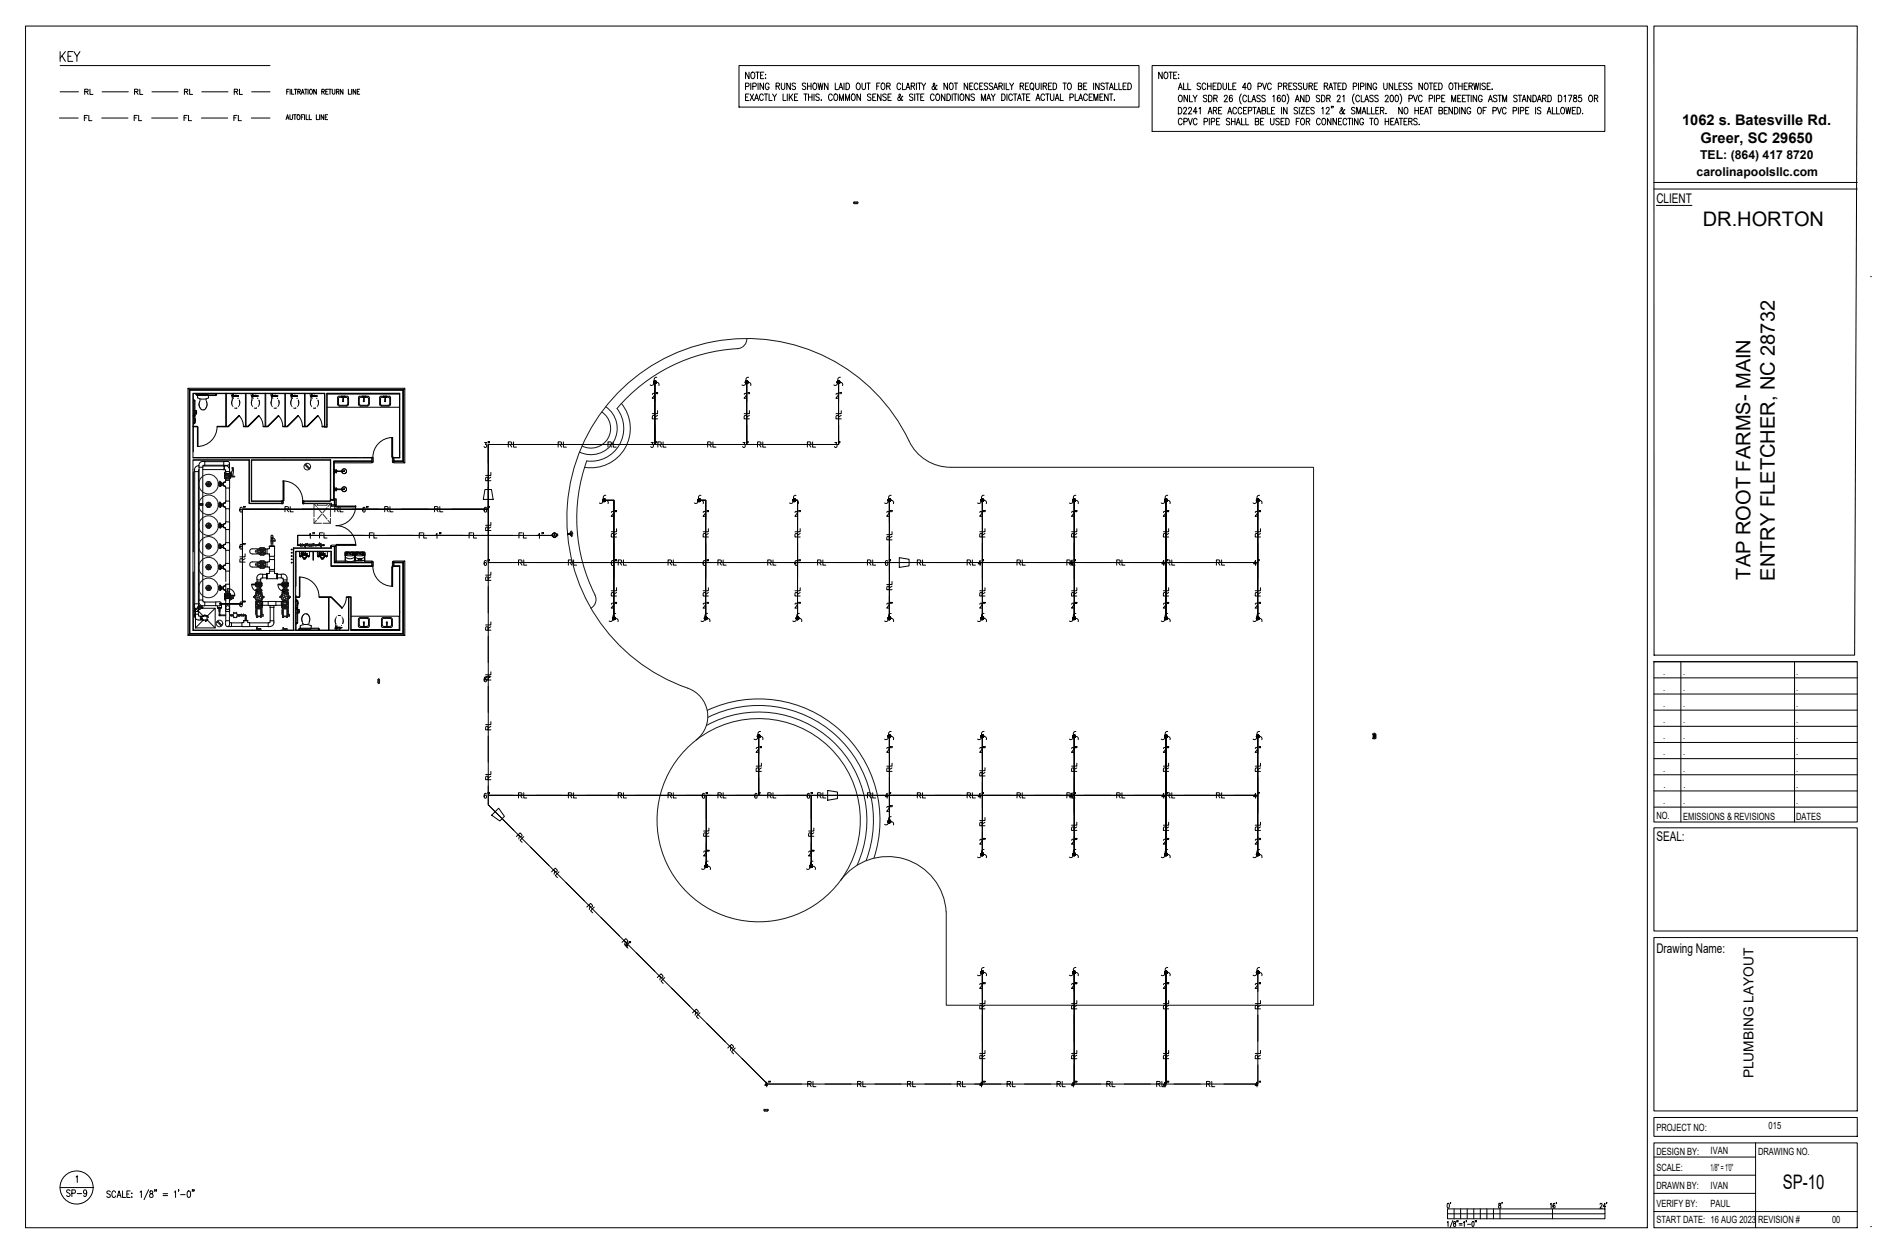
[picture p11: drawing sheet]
<svg xmlns="http://www.w3.org/2000/svg" width="914mm" height="610mm" viewBox="0 0 914 610" stroke-linecap="round" stroke-linejoin="round" font-family="sans-serif">
<defs><g id="words">
<g font-size="9.7">
<text x="824" y="109">DR.HORTON</text>
<text x="847" y="281" transform="rotate(-90 847 281)">TAP ROOT FARMS- MAIN</text>
<text x="859" y="281" transform="rotate(-90 859 281)">ENTRY FLETCHER, NC 28732</text>
<text x="863" y="576">SP-10</text>
</g>
<g font-size="7.1">
<text x="814" y="61">1062 s. Batesville Rd.</text>
<text x="823" y="69">Greer, SC 29650</text>
</g>
<text font-size="6.7" x="849" y="522" transform="rotate(-90 849 522)">PLUMBING LAYOUT</text>
<g font-size="6.5">
<text x="802" y="98">CLIENT</text>
<text x="906" y="135" transform="rotate(-90 906 135)">.</text>
<text x="802" y="407">SEAL:</text>
<text x="802" y="462">Drawing Name:</text>
<text x="906" y="594" transform="rotate(-90 906 594)">.</text>
</g>
<g font-size="5.9">
<text x="823" y="77">TEL: (864) 417 8720</text>
<text x="821" y="85">carolinapoolsllc.com</text>
</g>
<g font-size="4.8">
<text x="805" y="327">.</text>
<text x="815" y="327">.</text>
<text x="869" y="327">.</text>
<text x="805" y="334">.</text>
<text x="815" y="334">.</text>
<text x="869" y="334">.</text>
<text x="805" y="342">.</text>
<text x="815" y="342">.</text>
<text x="869" y="342">.</text>
<text x="805" y="350">.</text>
<text x="815" y="350">.</text>
<text x="869" y="350">.</text>
<text x="805" y="358">.</text>
<text x="815" y="358">.</text>
<text x="869" y="358">.</text>
<text x="805" y="366">.</text>
<text x="815" y="366">.</text>
<text x="869" y="366">.</text>
<text x="805" y="374">.</text>
<text x="815" y="374">.</text>
<text x="869" y="374">.</text>
<text x="805" y="382">.</text>
<text x="815" y="381">.</text>
<text x="869" y="382">.</text>
<text x="805" y="389">.</text>
<text x="815" y="389">.</text>
<text x="869" y="389">.</text>
<text x="802" y="397">NO.</text>
<text x="815" y="397">EMISSIONS &amp; REVISIONS</text>
<text x="869" y="397">DATES</text>
<text x="802" y="547">PROJECT NO:</text>
<text x="856" y="547">015</text>
<text x="802" y="559">DESIGN BY:</text>
<text x="828" y="559">IVAN</text>
<text x="851" y="559">DRAWING NO.</text>
<text x="802" y="567">SCALE:</text>
<text x="828" y="567">1/8&quot; = 1'0&quot;</text>
<text x="802" y="576">DRAWN BY:</text>
<text x="828" y="576">IVAN</text>
<text x="802" y="584">VERIFY BY:</text>
<text x="828" y="584">PAUL</text>
<text x="802" y="592">START DATE: 16 AUG 2023</text>
<text x="851" y="592">REVISION #</text>
<text x="887" y="592">00</text>
</g>
</g></defs>
<!-- layer: 0 -->
<path d="M148 225l1 1h-1M149 226v1l1-1M149 226h1M460 226h176v261h-178v-45M664 356v1M665 356v1M665 355h1M666 358h-1M666 356v1" fill="none" stroke="#151515" stroke-width=".48"/>
<g fill="none" stroke="#000" stroke-width=".48">
<path d="M91 188v120l1-1h103M94 194h.1M94 199h.1M94 194v11M94 194v7M94 199h1M95 199v1M95 191h.1M95 191v1h9l1-1M95 199v1h-1M95 200h.1M95 191h9"/>
<path d="M96 191h5M97 194l-1 3 2 1M97 194h.1M98 198h.1M98 198h1M98 191h1M99 198h.1M99 194h.1M104 191h1zM109 190v16l-4 1h5v-1v-15M109 191h-15v28M110 190l9 1"/>
<path d="M112 195h.1M112 196h.1M112 196h1M112 191h1zM112 194v1M113 192h.1M113 191v1zM113 191h.1M113 197h.1M113 192h1M113 193h.1M114 198h1"/>
<path d="M114 192h-1M114 191h.1M114 192h.1M114 192h1M115 192h.1M115 193h.1M116 197h-1M116 194v1M116 196h.1M119 190v16l-1 1h2l-1-1v-15M119 190l9 1M122 195h.1"/>
<path d="M122 196h.1M122 191h1zM122 194v1M122 192h.1M122 191v1zM122 191h.1M122 197h.1M122 192h1M123 192h.1M123 193h-1M123 198h1M123 191h1"/>
<path d="M124 192h.1M124 192h1M125 193h.1M125 192h-1M125 197h.1M125 194l1 1M125 196h.1M126 196h-1M128 190v16l-1 1h2v-1v-15M129 190l9 1M131 195h.1M131 196h.1"/>
<path d="M131 196h1M132 191h.1M132 194l-1 1M132 192h.1M132 191v1zM132 197h.1M132 192h1M132 193h.1M133 198h1M133 192h-1M133 191h.1M133 192h.1"/>
<path d="M133 192h1M134 192h.1M134 193h.1M135 197h.1M135 194v1M135 196h.1M138 190v16l-1 1h2l-1-1v-15M138 190l9 1M141 195h.1M141 196h.1M141 194v1M141 192h1"/>
<path d="M141 191h1M141 191h1zM141 192h.1M141 191h.1M141 197h.1M142 192h-1M142 192h.1M142 193h.1M142 198h1M142 191h1M143 192h.1M143 192h1"/>
<path d="M144 193h.1M144 192h-1M144 192h.1M144 197h.1M144 194l1 1M144 196h.1M145 196h-1M147 190v16l-1 1h3l-1-1v-15M148 190l9 1M150 195h.1M150 196h.1M151 196h.1"/>
<path d="M151 194l-1 1M151 192h.1M151 191h.1M151 191v1zM151 197h.1M151 192h1M151 193h.1M152 198h1M152 191h1M152 192h.1M152 192h1M153 192h.1"/>
<path d="M153 192h-1M153 193h.1M154 197h.1M154 194v1M154 196h.1M157 191v16h1v-16M157 190v1M158 190v1M158 197h35M158 191h35M158 191h35v31M163 193v3"/>
<path d="M164 193v3M164 192h4M164 197h4M164 192h2M165 196h3M165 192h1M166 192v2M166 192h1M166 192h2M168 193v3M169 193v3M174 193v3"/>
<path d="M174 192h4M174 197h4M175 192h1M175 196h3M176 192v2M176 192h1M176 192h2M178 193v3M179 193v3M184 193v3M184 192h4M185 197h3"/>
<path d="M185 192h1M185 196h3M186 192h.1M186 192v2M187 192h.1M187 192h1M187 192v2M189 193v3M195 189h-103v118M195 189l1-1v36M195 189v35M196 188h-105l1 1"/>
<path d="M316 185l2 1-2-1M316 185h2h-2M316 185l1 1-1-1M316 186h1h-1M317 186h.1M317 185h1h-1M317 184l1 1-1-1M317 184h.1M361 185l1 1-1-1M361 185h1h-1M361 186h1h-1M361 186h.1"/>
<path d="M361 184l1 1-1-1M362 184h.1M405 185l1 1-1-1M405 185h2h-2M405 186h1h-1M406 186h.1M406 184l1 1-1-1M406 184v1v-1M406 184h.1M93 206h3l-3 1M94 205h.1M94 201h.1"/>
<path d="M94 201v1M94 200h.1M94 203h.1M94 202h.1M94 201v4M94 203v2M95 203v1M96 207v9zM110 206l6-5zM120 206l5-5zM129 206l6-5zM139 206l5-5z"/>
<path d="M149 206l5-5zM156 206l1 1zM190 212v9zM94 223h27v21h15v-1h-14v-20h38M94 228v39M121 223h-28v82h49v-40h18M137 233v9zM162 223h18M162 224v18M162 228h1M162 229h1M162 236h1"/>
<path d="M162 237h1M162 227v1M162 236h.1M162 229h.1M162 237v1M163 228h-1M163 227h.1M163 227v1M163 236h.1M163 229h.1M163 237v1M163 228h.1"/>
<path d="M163 228h4M163 237h.1M163 237h4M163 237v-1v1M165 228l2-1 1 1-2 1-1-1M165 237l1-1 2 1-1 1-2-1M167 237h.1M167 228h-4M180 223h-18v19v-18h18v-2h-87v-32h64v17h1v-17h36v32h-3v2h4M180 224h-18M180 221l1 1v2h-1zM190 221h1v3h-1z"/>
<path d="M191 223h4v-34h-103v118h103v-35h-4M191 223h4v-34h-103v118M195 224h1h-5M121 244h15M136 242h1v2h-1zM147 242v2h-1zM147 243h13v-1h2v3h-2v-1h-13zM147 244h13v1M160 243h-13M160 242h2v3M160 242v-19h-38v20h14M160 245h3h-3z"/>
<path d="M162 242h.1M162 242h1v3M163 245h9h-9zM292 242l1 1-1-1M292 242h1h-1M292 243h1h-1M292 243h.1M292 242h.1M293 242h.1M338 242l1 1-1-1M338 242h1h-1M338 243h1h-1"/>
<path d="M338 243h.1M339 242h.1M384 242l1 1-1-1M384 242h1h-1M384 243h1h-1M384 243h.1M385 242h.1M430 242l1 1-1-1M430 242h1h-1M430 243h1h-1M430 243h.1M431 242h.1"/>
<path d="M475 242l1 1-1-1M475 242h1h-1M475 243h1h-1M475 243h.1M476 242h.1M519 242l2 1-2-1M519 242l1 1-1-1M519 242h2h-2M519 243h1h-1M520 242h1h-1M520 243h.1M520 242h.1"/>
<path d="M564 242l1 1-1-1M564 242h1h-1M564 243h1h-1M564 243h.1M565 242h.1M608 242l1 1-1-1M608 242l2 1-2-1M608 242h2h-2M608 243h1h-1M609 242h1h-1M609 243h.1M609 242h.1"/>
<path d="M94 277v28h32M142 265v40M145 279v10zM145 267v2M145 269h1zM145 269h1M146 267h.1M146 268h.1M146 268v1M146 269h.1M146 269h3M146 269l1 2 2-2"/>
<path d="M146 267v1M146 269a1.3 1.3 0 0 0 1 1 1.3 1.3 0 0 0 2-1M146 268h1M147 268h.1M147 268l-1 1M147 267v1M148 268h.1M148 268h-2M148 268l1 1M148 267v1M148 268h1M149 269h.1"/>
<path d="M149 268h.1M149 269h1M149 270l1-1v1M150 267v2M151 267v4l1-4M154 267v2M154 269v1M154 268h.1M154 267h1M154 268v1M154 268h1M155 267v1"/>
<path d="M155 269h3M155 269h.1M155 269h-1M155 269l1 2 1-2M155 267l-1 1M155 268h.1M155 268h1M155 268h-1h1M155 268v1M155 268h-1M156 267v2h-1M156 268h.1"/>
<path d="M156 268h-1M157 268h.1M157 268l1 1M157 267v1M157 269h.1M157 269a1.3 1.3 0 0 1-1 1 1.3 1.3 0 0 1-1-1M158 269h.1M158 270v-1v1M158 267v2M160 264h2l1 1h-3zM160 265h2v7h5M160 267h-17v17"/>
<path d="M160 267v7M160 267h-17v38M160 267v7h20M162 265v7h18M162 265v7M163 265v7h-1M163 264h9h-9zM163 272h4M167 267v5h5v-5v5h5v-5M167 268v1M168 267h-1M168 267h1"/>
<path d="M168 267h4M168 267l-1 1v3M168 268h3M168 268h.1M169 268h1h-2M170 267h1M172 268v3M172 268v1M172 271h5M173 267h-1M173 267h3M173 267h1"/>
<path d="M173 268h3M173 268h.1M174 271h1M174 270v1M174 270h.1M174 268h1h-2M175 267h1M175 270h.1M176 268v3M177 272h3v2h-20h20M177 272h3M177 268v1"/>
<path d="M180 272h1v2h-1zM190 274v10zM190 272h1v2h-1zM191 274h3v31h-24M191 272h5h-1M191 274h2M193 274v31h-23M195 272v35M195 272v35l1 1h-105M195 272h-4v2h2M196 272v36M143 289h.1"/>
<path d="M143 289h2h-2M143 288v17h26M143 294v1M143 290v1M143 291h1M143 297h1M143 295h1M143 293h1M143 295h.1M144 295l-1 7M144 291v4M144 295h.1"/>
<path d="M144 294h.1M144 291v11h-1M144 295h1v2h-1M144 291h.1M144 293h.1M144 295v2M144 292h.1M145 295v2M145 296h.1M146 300v1M147 297l-1 2M147 297h2"/>
<path d="M149 297h.1M160 289l6 5zM162 300h.1M163 299h-1M163 299h.1M164 298h1M166 299h.1M166 300h.1M169 289h-1h1M170 298h23v7M174 299h4M175 299h3"/>
<path d="M186 299h3M297 299l1 1-1-1M297 300h1h-1M297 300h.1M297 299h1h-1M297 299h.1M341 299l1 1-1-1M341 300h1h-1M341 300h.1M341 299h1h-1M342 299h.1M385 299l2 1-2-1"/>
<path d="M385 300h2h-2M385 300h1h-1M386 299h1h-1M386 300h.1M386 299h.1M430 299l1 1-1-1M430 300h1h-1M430 299h1h-1M430 300h.1M431 299h.1M475 299l1 1-1-1M475 300h1h-1"/>
<path d="M475 299h1h-1M475 300h.1M476 299h.1M519 299l2 1-2-1M519 299l1 1-1-1M519 300h1h-1M519 299h2h-2M520 300h.1M520 299h1h-1M520 299h.1M564 299l1 1-1-1M564 300h1h-1"/>
<path d="M564 299h1h-1M564 300h.1M565 299h.1M608 299l1 1-1-1M608 299l2 1-2-1M608 300h1h-1M608 299h2h-2M608 300h.1M609 299h1h-1M609 300h.1M609 299h.1M136 305h33"/>
<path d="M143 302h.1M145 305h.1M145 305v-1h9l1 1M145 305h9M146 305h4M147 302h.1M148 305h.1M149 302h.1M150 301h.1M154 305h1zM159 305v-16h-5h6h-1v16M162 300l1 2"/>
<path d="M163 305h.1M163 304h.1M163 305v-1v1M163 303h.1M163 304h1M164 305h1M164 304h.1M164 304h1M165 304h.1M165 305h.1M165 303h.1M166 301h.1"/>
<path d="M166 300v1M166 301v1M169 305v-16h1v16M170 305h23M173 300v3M174 300v3M174 304h4M175 303h1M176 302v2M178 303h-2M178 300v3M179 300v3"/>
<path d="M185 300v3M185 304h4M186 303h1M187 302v2M189 303h-2M190 300v3M367 356l1 1-1-1M367 357h1h-1M367 357h.1M367 356h1h-1M367 356h.1M430 356l1 1-1-1"/>
<path d="M430 357h1h-1M430 356h1h-1M430 357h.1M431 356h.1M475 356l1 1-1-1M475 357h1h-1M475 356h1h-1M475 357h.1M476 356h.1M519 356l2 1-2-1M519 357h1h-1M519 356h2h-2"/>
<path d="M520 357h.1M520 356h1h-1M520 356h.1M564 356l1 1-1-1M564 357h1h-1M564 357h.1M564 356h1h-1M565 356h.1M608 356l1 1-1-1M608 357h1h-1M608 356l2 1-2-1M608 356h2h-2"/>
<path d="M608 357h.1M609 357h.1M609 356h1h-1M609 356h.1M430 398h1h-1M430 397l1 1-1-1M430 398h.1M430 397h1h-1M431 397h.1M341 419l1 1-1-1M341 420h1h-1M341 419l2 1-2-1"/>
<path d="M341 419h2h-2M342 420h.1M342 419h1h-1M342 419h.1M392 419l1 1-1-1M392 420h1h-1M392 419h1h-1M392 420h.1M393 419h.1M475 414h1h-1M475 413l1 1-1-1M475 414h.1"/>
<path d="M475 413h1h-1M476 413h.1M519 414h2h-2M519 414h1h-1M519 413l2 1-2-1M520 413l1 1-1-1M520 414h.1M520 413h1h-1M520 413h.1M564 414h1h-1M564 413l1 1-1-1M564 414h.1"/>
<path d="M564 413h1h-1M565 413h.1M608 414h1h-1M608 413l2 1-2-1M608 413h2h-2M609 414h.1M609 413h1h-1M609 413h.1M475 471h1h-1M475 470l1 1-1-1M475 471l1 1-1-1M475 471h.1"/>
<path d="M475 470h1h-1M476 470h.1M519 471h2h-2M519 471h1h-1M519 470l2 1-2-1M519 471l1 1-1-1M520 471h.1M520 470l1 1-1-1M520 470h1h-1M520 470h.1M564 471h1h-1M564 470l1 1-1-1"/>
<path d="M564 471l1 1-1-1M564 471v1v-1M564 471h.1M564 470h1h-1M565 470h.1M608 471h1h-1M608 471h2h-2M608 470l2 1-2-1M608 471l1 1-1-1M609 471h.1M609 470l1 1-1-1M609 470h.1"/>
<circle cx="163" cy="304" r=".3"/>
</g>
<g fill="#000">
<circle cx="154" cy="268" r=".2"/>
<circle cx="155" cy="268" r=".2"/>
<circle cx="171" cy="268" r=".2"/>
<circle cx="171" cy="269" r=".2"/>
<circle cx="175" cy="268" r=".2"/>
<circle cx="176" cy="269" r=".2"/>
<circle cx="176" cy="268" r=".2"/>
<circle cx="163" cy="304" r=".2"/>
</g>
<g fill="none" stroke="#333" stroke-width=".48">
<path d="M94 195h-1M95 190v1M102 190v1M113 190v1M114 191h.1M116 191h.1M146 190v1M154 190v1M165 190v1M179 190h.1M184 191h.1M187 191h.1"/>
<path d="M193 193h.1M94 210h.1M158 205v1M194 219l-1 1M93 237h.1M93 227h.1M94 240h.1M97 222h.1M100 222h.1M103 222h.1M111 222h.1M134 222h.1"/>
<path d="M136 222h.1M137 222h.1M148 222h.1M155 222h.1M160 233h.1M160 225h.1M170 222h.1M174 222h.1M175 222h.1M152 251v2h4M152 247v3M153 245l-1-1v2"/>
<path d="M153 252l-1 1M154 244v1h4v-1M154 246l2 2M156 249l-2 2M156 249l2 2M158 246l-2 2M159 245l1-1v2M159 252l1 1M160 251v2h-4M160 247v3M162 241h.1M93 267h.1"/>
<path d="M143 270h.1M143 267h.1M143 274h.1M143 277h.1M154 267h-1M160 268v1M162 274h.1M163 274h.1M170 274h.1M93 299h1M142 291h.1M142 284h.1"/>
<path d="M143 300h.1M143 285h.1M143 282h.1M143 297h.1M143 299h.1M169 300h.1M169 289h.1M169 295h.1M193 296h1M94 305h.1M95 305h.1M122 305h.1"/>
<path d="M127 305h.1M133 305h.1M136 305h.1M143 304h.1M145 305h.1M159 305h.1M169 304h.1M174 305h.1M185 305h.1M193 304h.1M193 301h.1"/>
</g>
<g fill="#151515">
<circle cx="665" cy="355" r=".2"/>
<circle cx="665" cy="358" r=".2"/>
</g>
<g fill="none" stroke="#000" stroke-width=".48">
<path d="M666 356v1z"/>
<circle cx="665" cy="356" r=".2"/>
<circle cx="665" cy="357" r=".2"/>
</g>
<path d="M370 537v1M370 537h1M370 538h1M372 537v1M372 537h.1M372 538h.1" fill="none" stroke="#151515" stroke-width=".48"/>
<g fill="#151515">
<circle cx="372" cy="538" r=".2"/>
<circle cx="370" cy="538" r=".2"/>
</g>
<path d="M183 329v2M183 331h.1M183 329h.1M184 329v2" fill="none" stroke="#151515" stroke-width=".48"/>
<g fill="#151515">
<circle cx="183" cy="331" r=".2"/>
<circle cx="183" cy="329" r=".2"/>
</g>
<path d="M413 98h.1M414 98h1M414 99h1M415 98h.1" fill="none" stroke="#151515" stroke-width=".48"/>
<g fill="#151515">
<circle cx="415" cy="98" r=".2"/>
<circle cx="413" cy="98" r=".2"/>
</g>
<g fill="none" stroke="#000" stroke-width=".48">
<path d="M267 259h.1M268 259h-1M268 258h.1M268 259v1M269 259h-1M270 259h-1M275 258v1M275 259h.1M275 258h.1M277 257l-2 2M277 257l-2 2 2 1M277 258l-2 1 2 1"/>
<path d="M277 258l-2 1h2M268 260h1M98 299l1 1zM98 298h1l-1 1zM100 298l1 1zM99 301l2-1z"/>
</g>
<path d="M149 264h.1M150 264h.1M150 264h1M151 264h.1" fill="none" stroke="#151515" stroke-width=".48"/>
<circle cx="151" cy="264" r=".2" fill="#151515"/>
<path d="M151 264h.1M152 264h.1M152 264h-1" fill="none" stroke="#151515" stroke-width=".48"/>
<circle cx="152" cy="264" r=".2" fill="#151515"/>
<g fill="none" stroke="#151515" stroke-width=".48">
<path d="M149 263h.1M148 264h.1M148 264h1M149 264h.1M149 264h-1M151 264h.1M151 263h.1M151 264h1M151 263l1 1M152 264h.1M152 263h.1M152 263v1"/>
<path d="M153 264h1"/>
</g>
<g fill="#151515">
<circle cx="152" cy="264" r=".2"/>
<circle cx="151" cy="264" r=".2"/>
<circle cx="149" cy="264" r=".2"/>
</g>
<path d="M149 264h.1M151 264h.1M152 264h.1M152 264h1M153 264h.1M153 264h-1M154 264h.1M155 264h.1" fill="none" stroke="#151515" stroke-width=".48"/>
<path d="M147 264h1M154 264h2" fill="none" stroke="#000" stroke-width=".48"/>
<circle cx="155" cy="264" r=".2" fill="#151515"/>
<path d="M155 263h.1M155 263v1M155 264h.1" fill="none" stroke="#151515" stroke-width=".48"/>
<path d="M154 264h.1M154 264h1M155 264h-1M155 264h.1M157 264h.1" fill="none" stroke="#000" stroke-width=".48"/>
<circle cx="155" cy="264" r=".2" fill="#151515"/>
<path d="M155 264h.1" fill="none" stroke="#151515" stroke-width=".48"/>
<circle cx="155" cy="264" r=".2" fill="#151515"/>
<path d="M155 264h.1" fill="none" stroke="#151515" stroke-width=".48"/>
<circle cx="155" cy="264" r=".2" fill="#151515"/>
<path d="M155 264h.1" fill="none" stroke="#151515" stroke-width=".48"/>
<circle cx="155" cy="264" r=".2" fill="#151515"/>
<path d="M148 264h.1M155 264v1z" fill="none" stroke="#151515" stroke-width=".48"/>
<circle cx="148" cy="264" r=".2" fill="#151515"/>
<path d="M148 264h.1" fill="none" stroke="#151515" stroke-width=".48"/>
<circle cx="148" cy="264" r=".2" fill="#151515"/>
<path d="M148 264h.1" fill="none" stroke="#151515" stroke-width=".48"/>
<circle cx="148" cy="264" r=".2" fill="#151515"/>
<path d="M148 264h.1" fill="none" stroke="#151515" stroke-width=".48"/>
<circle cx="148" cy="264" r=".2" fill="#151515"/>
<path d="M148 264h.1" fill="none" stroke="#151515" stroke-width=".48"/>
<circle cx="148" cy="264" r=".2" fill="#151515"/>
<path d="M146 264h.1M148 264h.1M148 264v1" fill="none" stroke="#151515" stroke-width=".48"/>
<path d="M147 264h.1" fill="none" stroke="#000" stroke-width=".48"/>
<circle cx="146" cy="264" r=".2" fill="#151515"/>
<path d="M146 264h.1" fill="none" stroke="#151515" stroke-width=".48"/>
<circle cx="146" cy="264" r=".2" fill="#151515"/>
<path d="M145 264h1zM145 264h1M146 264h.1M146 264h-1" fill="none" stroke="#151515" stroke-width=".48"/>
<circle cx="145" cy="264" r=".2" fill="#151515"/>
<path d="M145 264h.1" fill="none" stroke="#151515" stroke-width=".48"/>
<circle cx="145" cy="264" r=".2" fill="#151515"/>
<path d="M145 264h.1M101 286h.1M102 285h.1M101 285v1M102 285v1zM106 284v1M106 284h.1M106 285h.1" fill="none" stroke="#151515" stroke-width=".48"/>
<path d="M144 264h1M144 264h.1" fill="none" stroke="#000" stroke-width=".48"/>
<g fill="#151515">
<circle cx="106" cy="286" r=".2"/>
<circle cx="106" cy="284" r=".2"/>
</g>
<path d="M106 284h.1M106 285h.1M106 286h.1M107 284h.1M107 286h.1M107 285h.1" fill="none" stroke="#151515" stroke-width=".48"/>
<g fill="#151515">
<circle cx="101" cy="285" r=".2"/>
<circle cx="101" cy="284" r=".2"/>
</g>
<path d="M101 284h.1" fill="none" stroke="#151515" stroke-width=".48"/>
<circle cx="101" cy="285" r=".2" fill="#151515"/>
<path d="M101 285h.1" fill="none" stroke="#151515" stroke-width=".48"/>
<circle cx="101" cy="285" r=".2" fill="#151515"/>
<g fill="none" stroke="#151515" stroke-width=".48">
<path d="M101 275v1M101 275h.1M102 275v1zM102 275h.1M106 275h.1M106 274v1M106 274h.1M100 285h1h-1M100 285h.1M102 285h.1M102 285h-1h1M106 284v2"/>
<path d="M107 284v2M107 284v1"/>
</g>
<g fill="none" stroke="#000" stroke-width=".48">
<path d="M95 295h9v9h-9zM95 295l3 3M104 295l-4 3M107 284h.1M107 286h.1M107 284v2zM107 284v1M107 285h.1M108 285h.1M108 284h-1v1h1M108 285v1M108 284h.1"/>
<path d="M109 284v-1h2v4h-2v-1M109 284h-1v1v1h1M98 300l-3 4M100 300l4 4"/>
</g>
<g fill="#151515">
<circle cx="106" cy="276" r=".2"/>
<circle cx="106" cy="274" r=".2"/>
</g>
<path d="M106 274h.1M106 275h.1M106 276h.1M107 274h.1M107 276h.1M107 275h.1" fill="none" stroke="#151515" stroke-width=".48"/>
<circle cx="101" cy="275" r=".2" fill="#151515"/>
<path d="M101 275h.1" fill="none" stroke="#151515" stroke-width=".48"/>
<circle cx="101" cy="274" r=".2" fill="#151515"/>
<path d="M101 275h.1M101 274h.1" fill="none" stroke="#151515" stroke-width=".48"/>
<circle cx="101" cy="275" r=".2" fill="#151515"/>
<g fill="none" stroke="#151515" stroke-width=".48">
<path d="M100 275h1M101 274l-1 1M101 266h.1M102 265h.1M101 265v1M101 274l1 1M102 265v1zM102 275h-1M106 264v1M106 264h.1M106 265h.1M106 274v2"/>
<path d="M107 274v2M107 274v1"/>
</g>
<g fill="none" stroke="#000" stroke-width=".48">
<path d="M107 274h.1M107 276h.1M107 274v2zM107 275h.1M107 274v1M108 275h.1M108 274v1M108 274h-1v1h1M108 275v1M108 274h.1M109 274h.1M109 274v-1h2v4h-2v-1"/>
<path d="M109 274h-1v1v1h1"/>
</g>
<g fill="#151515">
<circle cx="106" cy="266" r=".2"/>
<circle cx="106" cy="264" r=".2"/>
</g>
<path d="M106 264h.1M106 265h.1M106 266h.1M107 264h.1M107 266h.1M107 265h.1" fill="none" stroke="#151515" stroke-width=".48"/>
<g fill="#151515">
<circle cx="101" cy="265" r=".2"/>
<circle cx="101" cy="264" r=".2"/>
</g>
<path d="M101 264h.1" fill="none" stroke="#151515" stroke-width=".48"/>
<g fill="#151515">
<circle cx="101" cy="264" r=".2"/>
<circle cx="101" cy="265" r=".2"/>
</g>
<path d="M101 265h.1" fill="none" stroke="#151515" stroke-width=".48"/>
<circle cx="101" cy="265" r=".2" fill="#151515"/>
<g fill="none" stroke="#151515" stroke-width=".48">
<path d="M100 264l1 1M100 265h1M100 264h.1M100 265h.1M102 264h.1M102 265h.1M102 264l-1 1M102 265h-1M106 264v2M107 264v2M107 264v1M124 273v1"/>
<path d="M125 274v1h1M126 272h-1v1M126 272h.1M126 274v1M126 274h1M126 273h1M126 273v2h1v-1M126 272v1M127 274v1M127 273v-1v1M127 273h.1M127 272l1 1"/>
<path d="M128 274v1l-1-1M128 272h1v3h-1"/>
</g>
<g fill="none" stroke="#000" stroke-width=".48">
<path d="M107 264h.1M107 266h.1M107 264v2zM107 264v1M107 265h.1M108 265h.1M108 264v1M108 264h-1v1h1M108 265v1M108 264h.1M109 264h.1M109 264v-1h2v3h-2"/>
<path d="M109 264h-1v1v1h1M122 272h3v3h-3"/>
</g>
<circle cx="127" cy="273" r=".2" fill="#151515"/>
<g fill="none" stroke="#151515" stroke-width=".48">
<path d="M124 273h2v1h-2M124 267h.1M125 267v1h1M125 266v1M125 266h1M126 272h.1M126 273h.1M126 274h.1M126 275h.1M126 265h.1M126 266h.1M126 265v1"/>
<path d="M126 267v2M126 267h1M126 267h.1M126 265v2M126 268v1h1v-1M127 272v1M127 268v1M127 266v-1v1M127 275h.1M127 267h.1M127 265l1 2M127 274h.1"/>
<path d="M128 275h.1M128 274h.1M128 273h.1M128 272h.1M128 267v2l-1-1M128 265l1 1M129 266v2h-1"/>
</g>
<path d="M122 266h3v2h-3M125 272h.1M125 274h.1M129 272h.1M129 274h.1M129 272h1v-1h3v5h-3v-1h-1zM131 276v1M133 276v1" fill="none" stroke="#000" stroke-width=".48"/>
<circle cx="127" cy="267" r=".2" fill="#151515"/>
<g fill="none" stroke="#151515" stroke-width=".48">
<path d="M124 267h2h-2M126 267h.1M126 265v1M126 266h.1M126 268v1M126 266v1M126 269h.1M126 268h.1M126 265h.1M126 267v1M126 267h1M127 265l-1 1"/>
<path d="M127 265v1M127 269h.1M127 268h.1M128 268v1M128 267v1M128 266v1M128 265v1M128 268h.1M128 266h.1M128 269h.1M128 265h.1M128 267h.1"/>
<path d="M131 262v1h1v-1M132 261l-1 1M132 260v2M132 260h.1M132 261v1M123 289h.1M123 289h1M124 289h.1M124 288h.1M124 294h3h-3M124 288v1M124 294h3"/>
<path d="M124 291h.1M124 295v2zM124 294h.1M124 287h3v2M124 287v1M124 291v2M124 291h3h-3M124 287h1M124 293v1h3v-1M124 293h.1M124 298l2 1M124 298v-3h3v3"/>
<path d="M124 298v1M124 294v1M124 299h2M124 295h.1M124 294h2h-2M124 299h.1M124 298h.1M124 295v3M125 294h1M125 291h.1M125 294h1zM125 299h.1"/>
<path d="M125 287h1M125 287h.1M126 287h.1M126 299h-1M126 287h1h-1M126 299h.1M126 295v4M126 288h.1M126 287v1M126 291h1v2M126 295v3M126 295h.1"/>
<path d="M126 291h.1M126 294h1M126 293h1M126 294l1 1M127 291h-1M127 297h.1M127 297v1M127 294h.1M127 287v1M127 289v2M127 291v2M127 290h.1"/>
<path d="M127 293v5M127 296v1M127 289h1M127 298h.1M128 289h-1h1"/>
</g>
<path d="M131 260v1h1v-1M125 266h.1M125 268h.1M129 266h.1M129 268h.1M131 269v2M131 261h.1M132 260l1 1M132 261h.1M133 261h.1M133 269v2M133 261v1" fill="none" stroke="#000" stroke-width=".48"/>
<path d="M132 262h1M133 262h.1" fill="none" stroke="#333" stroke-width=".48"/>
<g fill="#151515">
<circle cx="124" cy="295" r=".2"/>
<circle cx="126" cy="295" r=".2"/>
<circle cx="127" cy="295" r=".2"/>
</g>
<path d="M124 299h.1" fill="none" stroke="#151515" stroke-width=".48"/>
<circle cx="124" cy="299" r=".2" fill="#151515"/>
<path d="M124 294h2M124 299h.1M124 298h.1M126 299h.1" fill="none" stroke="#151515" stroke-width=".48"/>
<circle cx="126" cy="294" r=".2" fill="#151515"/>
<g fill="none" stroke="#151515" stroke-width=".48">
<path d="M124 289h.1M124 293v1M124 286h.1M124 287h.1M124 285h.1M124 286v1M124 290h.1M124 285v1M124 286v1h2v-1M124 286h2M124 294h.1M125 298v1"/>
<path d="M125 294h.1M125 289h-1M125 286h.1M125 293v1M125 285h.1M125 289v1M125 286v1M125 287h.1M125 288h.1M125 285v1M125 288l1 1M125 291h.1"/>
<path d="M125 290h1M126 294h.1M126 286h.1M126 285h.1M126 290h.1M126 286v1M126 287h.1M126 293v1M126 298v1M126 289h.1M126 288v1M126 287h1"/>
<path d="M126 285h1M127 287h.1M127 288h.1M127 286v1M127 297h.1M127 287h-1M127 290h.1M127 293v1M136 289h.1M136 288h.1M136 293v1h4v-1M136 294h4h-4"/>
<path d="M136 294h4M136 293h1M136 288v1M136 288h1M137 288h.1M137 295v2zM137 288h-1M137 294h.1M137 287h2v2M137 287v1M137 294v5M137 287h1"/>
<path d="M137 293h.1M137 291h.1M137 295h2v3M137 291h2M137 298l2 1M137 294v1M137 295h.1M137 294h2h-2M137 295v3M137 299h.1M137 298h.1M137 291h-1v2"/>
<path d="M137 294h2M137 291h1M138 291h.1M138 294h.1M138 299h.1M138 287h.1M138 287h1M139 287h.1M139 294h.1M139 288h.1M139 299h.1M139 291h1v2h-1"/>
<path d="M139 295h.1M139 295v4M139 291h.1M139 294v1M139 293h.1M139 297h.1M139 297h1M139 297h1v1h-1zM139 291h-2M139 287v1M139 289l1 2M140 291v2"/>
<path d="M140 290h-1M140 293l-1 5M140 296v1M140 290h.1M140 289h.1M140 298h-1"/>
</g>
<path d="M124 286h3zM124 285h2M131 294v7M133 294v7" fill="none" stroke="#000" stroke-width=".48"/>
<g fill="#151515">
<circle cx="137" cy="295" r=".2"/>
<circle cx="139" cy="295" r=".2"/>
</g>
<path d="M137 299h.1" fill="none" stroke="#151515" stroke-width=".48"/>
<circle cx="137" cy="299" r=".2" fill="#151515"/>
<path d="M137 294h2M137 299h.1M137 298h.1M139 299h.1" fill="none" stroke="#151515" stroke-width=".48"/>
<circle cx="139" cy="294" r=".2" fill="#151515"/>
<g fill="none" stroke="#151515" stroke-width=".48">
<path d="M101 255h.1M102 255v1zM102 255h.1M106 255h.1M106 254v1M106 254h.1M124 284h.1M124 282h.1M125 283h-1h1M125 284h.1M125 282h.1M125 283v1h1v-1"/>
<path d="M125 284v2l1-2M125 286h.1M126 282h.1M126 284h.1M126 284h-1M126 283h1h-1M126 284h1M126 282h1M136 289h.1M137 293v1M137 285h.1M137 286h.1"/>
<path d="M137 287h.1M137 284h.1M137 282h.1M137 286v1M137 290h.1M137 286v1h2v-1M137 286h2M137 294h.1M137 298v1M137 289h.1M137 283h.1M138 285h.1"/>
<path d="M137 282h1M137 289v1M137 284h1M137 285h1M137 294h1M138 288h.1M138 282h.1M138 285h-1M138 282h-1M138 284h.1M138 286v1M138 286h.1"/>
<path d="M138 283v1v-1M138 294h.1M138 291h.1M138 287h.1M138 290h.1M138 286h1M138 284h1M139 282h.1M138 285h1M138 282h1M139 294h-1M139 287h.1"/>
<path d="M139 284l-1 2v-2M139 294h.1M139 286v1M139 293v1M139 284h.1M139 283h1h-1M139 298v1M139 288l-1 1v-1M139 289h.1M139 286h.1M139 285h.1M139 288h.1"/>
<path d="M139 297h1M139 290h.1M140 293l-1 1"/>
</g>
<g fill="none" stroke="#000" stroke-width=".48">
<path d="M126 278h1v2h-1v1h-2v-1M127 280h2M127 278h2M129 278v2zM129 280h.1M129 278h.1M129 278h1v-1h3v1h1v2h-5zM134 278v2zM134 280h.1M134 278h.1M134 280h2M134 278h2"/>
<path d="M137 278h-1v2h1v1h2v-1M122 283l1 2 2 1M124 283h-2h2M124 283h.1M124 282h2M124 284h1M124 281v1M124 284v1M125 283h.1M125 282l-1 1h2h-1M125 291h2v2h-2M126 282l1 1"/>
<path d="M126 283h-2l1 1M126 283h1h-1M126 281v1M126 284v1M126 284h.1M127 283l-1 1M127 291h3M127 293h3M134 291h2M134 293h2M135 283v2l3 1M136 283h-1h1"/>
<path d="M137 286h2zM137 283h.1M137 285h2M137 282h2M137 284h1M137 281v1M137 284v1M137 283h1M138 282l-1 1h2M138 291h-2v2h2M138 282l1 1M139 283h-2l1 1"/>
<path d="M139 283h-1M139 283h.1M139 281v1M139 284v1M139 284h-1M139 283l-1 1M133 301h-2h-1v2h1"/>
</g>
<g fill="#151515">
<circle cx="106" cy="256" r=".2"/>
<circle cx="106" cy="254" r=".2"/>
</g>
<path d="M106 254h.1M106 255h.1M106 256h.1M107 254h.1M107 256h.1M107 255h.1" fill="none" stroke="#151515" stroke-width=".48"/>
<circle cx="101" cy="255" r=".2" fill="#151515"/>
<path d="M101 254h.1" fill="none" stroke="#151515" stroke-width=".48"/>
<circle cx="101" cy="254" r=".2" fill="#151515"/>
<path d="M101 255h.1M101 254h.1" fill="none" stroke="#151515" stroke-width=".48"/>
<circle cx="101" cy="255" r=".2" fill="#151515"/>
<g fill="none" stroke="#151515" stroke-width=".48">
<path d="M109 230h.1M109 231h.1M109 231v1M109 232h.1M109 229v1M109 230v1M110 230h.1M110 232h.1M110 232h-1M110 231h.1M110 231v1M110 230h1v1h-1"/>
<path d="M111 230h.1M111 231h.1M111 231v1M111 232h.1M111 232h-1M111 230v1M111 229h1M111 231h1M111 229h.1M111 230l3 1h-3M111 230h1M112 229v1"/>
<path d="M112 228v2v-1M113 227v1M113 226v1M113 227v3h-1M113 231h.1M96 244h2zM96 244l2 1zM97 244h.1M97 245h.1M98 244h.1M100 255h1M101 254h-1"/>
<path d="M101 254h1M102 255h-1M106 254v2M107 254v2M107 254v1M106 295h.1M106 295v1v-1M109 288h.1M109 289h.1M109 287h.1M109 287v1M109 288v1"/>
<path d="M109 288h1M109 289h1M109 287h1M110 289h.1M110 287h.1M110 288h-1M110 287v1M110 288h.1M110 287v-2l1 2M110 285h.1M111 287v1M111 287h.1"/>
<path d="M111 289h.1M111 288h.1M111 288h1v1h-1M111 288h1M111 289h1M124 304h.1M124 305h.1M124 305h2M124 305h2h-2zM125 305h.1M126 305h.1"/>
</g>
<g fill="none" stroke="#000" stroke-width=".48">
<path d="M94 227v65M96 228v64M96 226h.1M96 227v1h-2M96 226v65M98 227h11v1h2v-1M98 226v65M98 223h1v2h-1v1h-2v-1M99 224h9M99 225h9M109 229h.1M109 231h1"/>
<path d="M109 232v1M109 225l-11 1M109 228v2M109 229h1M109 231h.1M110 230h-1M110 223h-2v2h2M111 230h1M111 231h1h-1M111 229h1M111 226v1M111 232v1"/>
<path d="M111 224v2M111 229h.1M111 230h.1M111 232h-2M112 230h-1M112 229h-3M112 230h.1M107 254h.1M107 256h.1M107 254v2zM107 254v1M107 255h.1"/>
<path d="M108 255h.1M108 254v1M108 254h-1v1h1M108 255v1M108 254h.1M109 254h.1M109 254v-1h2v3h-2M109 254h-1v1v1h1M109 256v7M111 256v7M109 266v7M109 277v5"/>
<path d="M111 266v7M111 277v6M129 266h1v-1h3v4h-3v-1h-1zM130 264l3 1zM131 264v1M131 263v1M132 263v1M132 264v1M94 298v-1h2v1h1v2h-1M94 296v1M96 296v1M96 291h2h1v2h-1"/>
<path d="M97 298h1M99 292h5M99 293h5M99 298h-1v2h1M105 294h2zM105 293v1M106 294h.1M106 294h1M106 298h.1M106 294v1M106 295h.1M106 296v2"/>
<path d="M106 291h-2v2h2M107 294h.1M107 298h2M107 294h-1M109 288h.1M109 289h.1M109 289h1M109 288h1M109 289h2M109 287h1M109 292h2v4h-2zM109 283v5"/>
<path d="M109 289v5M109 296v5M109 289h3h-1M110 287h1M111 288h1h-3M111 285l1 1 2 2M111 289h-1M111 288h1M111 287v2M111 290v3M111 294v4M111 298v3"/>
<path d="M112 288h2l-2 1M119 298h.1M130 291h4v2h-4zM131 293v1h2v-1M97 300h1M112 302h5M112 303h5M121 302h9M121 303h9"/>
</g>
<circle cx="115" cy="297" r=".2" fill="#151515"/>
<path d="M115 298h.1M115 298h1zM115 298h1M116 298h.1" fill="none" stroke="#151515" stroke-width=".48"/>
<g fill="#151515">
<circle cx="113" cy="297" r=".2"/>
<circle cx="115" cy="299" r=".2"/>
<circle cx="113" cy="299" r=".2"/>
</g>
<path d="M101 245h.1M102 245h.1M106 244v1M106 244h.1M106 245h.1M112 298h.1M113 298h.1M113 297h.1M113 299h.1M115 297h.1M115 299h.1M116 298h.1" fill="none" stroke="#151515" stroke-width=".48"/>
<path d="M111 298h1M119 298v1" fill="none" stroke="#000" stroke-width=".48"/>
<g fill="#151515">
<circle cx="106" cy="245" r=".2"/>
<circle cx="106" cy="244" r=".2"/>
</g>
<path d="M106 244h.1M106 245h.1M107 244h.1M107 245h.1" fill="none" stroke="#151515" stroke-width=".48"/>
<g fill="#151515">
<circle cx="101" cy="245" r=".2"/>
<circle cx="101" cy="244" r=".2"/>
</g>
<path d="M101 244h.1" fill="none" stroke="#151515" stroke-width=".48"/>
<g fill="#151515">
<circle cx="101" cy="244" r=".2"/>
<circle cx="101" cy="245" r=".2"/>
</g>
<path d="M101 245h.1" fill="none" stroke="#151515" stroke-width=".48"/>
<circle cx="101" cy="245" r=".2" fill="#151515"/>
<g fill="none" stroke="#151515" stroke-width=".48">
<path d="M101 235h.1M102 235h.1M106 234v1zM106 235h.1M106 234h.1M100 245h1M100 244h.1M100 245h.1M101 244h-1M101 244h1M102 244h.1M102 245h.1"/>
<path d="M102 245h-1M106 244v1M107 244v1"/>
</g>
<path d="M107 244h.1M107 245h.1M107 244v1zM107 244v1M108 244v1M108 244h-1v1h1M108 245v1M108 243v1M109 244v-1h2v3h-2v-1M109 243h-1v1v2h1" fill="none" stroke="#000" stroke-width=".48"/>
<g fill="#151515">
<circle cx="106" cy="235" r=".2"/>
<circle cx="106" cy="233" r=".2"/>
</g>
<path d="M106 234h.1M106 235h.1M107 233h.1M107 235h.1M107 234h.1" fill="none" stroke="#151515" stroke-width=".48"/>
<circle cx="101" cy="235" r=".2" fill="#151515"/>
<path d="M101 234h.1" fill="none" stroke="#151515" stroke-width=".48"/>
<circle cx="101" cy="234" r=".2" fill="#151515"/>
<path d="M101 235h.1M101 234h.1" fill="none" stroke="#151515" stroke-width=".48"/>
<circle cx="101" cy="235" r=".2" fill="#151515"/>
<g fill="none" stroke="#151515" stroke-width=".48">
<path d="M100 235h1M100 234h.1M101 234h-1M101 234h1M102 234h.1M102 235h-1M106 233v2M107 233v2M107 234v1M109 229h.1M109 289v1M109 290h.1"/>
<path d="M111 290h1M111 290h.1M112 289v1M112 289h1v1h-1zM113 289h.1"/>
</g>
<g fill="none" stroke="#000" stroke-width=".48">
<path d="M107 233h.1M107 235h.1M107 233v2zM107 234v1M107 234h.1M108 234h.1M108 234v1M108 234h-1v1h1M108 235h.1M108 233v1M109 233h.1M109 233h2v3h-2v-1"/>
<path d="M109 233h-1v1v1h1M109 228v1M109 236v7M111 236v7M109 246v7M111 246v7M107 292v2M109 290h.1M109 290v1M109 291h.1M109 290h3h-1M111 290h.1"/>
<path d="M111 290v1M109 302v-1h2v1M111 301h1v2h-2"/>
</g>
<g fill="#151515">
<circle cx="113" cy="289" r=".2"/>
<circle cx="113" cy="290" r=".2"/>
</g>
<g fill="none" stroke="#151515" stroke-width=".48">
<path d="M109 289h.1M117 298h1M118 298h-1M119 300h.1M119 299h.1M119 299v1M105 301l1 1M106 301v1M106 302l1 1M106 302h1M137 304h.1M137 305h.1"/>
<path d="M137 305h2M137 305h2h-2zM138 305h.1"/>
</g>
<path d="M109 289h.1M116 298h1M118 298h1M118 300l2 1zM118 301h-1v2h4v-2h-1M118 300h2M118 300h.1M118 300v1M119 300v1M119 300h.1" fill="none" stroke="#000" stroke-width=".48"/>
<circle cx="118" cy="298" r=".2" fill="#151515"/>
<path d="M117 298h.1M118 298h.1" fill="none" stroke="#151515" stroke-width=".48"/>
<circle cx="117" cy="298" r=".2" fill="#151515"/>
<path d="M96 294h.1M96 293v1v1M96 294v1zM96 294h1l-1-1v2h1v-1M97 295h-1M97 294h1M98 295h-1M118 298h.1" fill="none" stroke="#151515" stroke-width=".48"/>
<path d="M121 223v21M96 293v-1h-2v4h2v-1M97 294h.1M97 295h.1" fill="none" stroke="#000" stroke-width=".48"/>
<circle cx="97" cy="295" r=".2" fill="#151515"/>
<path d="M97 295h.1" fill="none" stroke="#151515" stroke-width=".48"/>
<circle cx="97" cy="295" r=".2" fill="#151515"/>
<path d="M97 295h.1M97 294h.1" fill="none" stroke="#151515" stroke-width=".48"/>
<path d="M98 294h.1M98 295h.1" fill="none" stroke="#000" stroke-width=".48"/>
<circle cx="97" cy="294" r=".2" fill="#151515"/>
<path d="M97 294h.1" fill="none" stroke="#151515" stroke-width=".48"/>
<circle cx="97" cy="294" r=".2" fill="#151515"/>
<g fill="none" stroke="#151515" stroke-width=".48">
<path d="M413 98h.1M413 98l1 1M413 98h1M414 98h.1M415 98h.1M415 98v1M291 199a10 10 0 0 1 3 13 10 10 0 0 1-12 4M293 197a13 13 0 0 1 4 17 13 13 0 0 1-16 5M299 198a16 16 0 0 1 1 17 16 16 0 0 1-16 8 85 85 0 0 0 4 67v3l-2 1M301 195a19 19 0 0 1 2 22 19 19 0 0 1-20 9M100 234a1.1 1.1 0 0 1 1-1 1.1 1.1 0 0 1 1 1M100 235a1.1 1.1 0 0 0 1 1 1.1 1.1 0 0 0 1-1"/>
<path d="M100 235h.1M101 235h-1M101 235h.1M101 234h.1M106 234h.1M110 230v1M111 230a.8 .8 0 0 0-1 0 .8 .8 0 0 0 0 1 .8 .8 0 0 0 1 0M112 226v1M113 227h.1M113 227l-1 1M113 226v1M148 225h.1"/>
<path d="M460 226a22 22 0 0 1-20-12 87 87 0 0 0-144-20 87 87 0 0 0 39 140 14 14 0 0 1 2 24M100 254a1.1 1.1 0 0 1 1-1 1.1 1.1 0 0 1 1 1M100 255a1.1 1.1 0 0 0 1 1 1.1 1.1 0 0 0 1-1M100 244a1.1 1.1 0 0 1 1-1 1.1 1.1 0 0 1 1 1M100 245a1.1 1.1 0 0 0 1 1 1.1 1.1 0 0 0 1-1M100 245h.1M100 255h.1M101 255h-1M101 245h-1M101 255h.1M101 245h.1M101 254h.1"/>
<path d="M101 244v1M106 254h.1M106 244h.1M100 274a1.1 1.1 0 0 1 1-1 1.1 1.1 0 0 1 1 1M100 275a1.1 1.1 0 0 0 1 1 1.1 1.1 0 0 0 1-1M100 264a1.1 1.1 0 0 1 1-1 1.1 1.1 0 0 1 1 1M100 265a1.1 1.1 0 0 0 1 1 1.1 1.1 0 0 0 1-1M100 275h.1M100 265h.1M101 275h-1M101 265h-1M101 275h.1"/>
<path d="M101 265h.1M101 274v1M101 264h.1M106 274h.1M106 264h.1M126 273a.8 .8 0 0 1 1 0 .8 .8 0 0 1 0 1 .8 .8 0 0 1-1 0M126 267a.8 .8 0 0 1 1-1 1 1 0 0 1 0 2 .8 .8 0 0 1-1-1M127 273h.1M127 267h.1M127 273v1M128 273h.1M128 266h.1"/>
<path d="M128 266v1M131 262h.1M131 262h1zM132 260h.1M132 262h.1M148 264h.1M150 264h.1M150 264h1M151 264h-1M153 264h.1M155 263h.1M155 264h.1"/>
<path d="M97 294h.1M98 294l-1 1M100 285a1.1 1.1 0 0 1 1-2 1.1 1.1 0 0 1 1 2M100 285a1.1 1.1 0 0 0 1 1 1.1 1.1 0 0 0 1-1M100 285h.1M101 285h-1M101 285h.1M101 284v1M106 284h.1M106 295h.1M109 290h.1M110 288a.8 .8 0 0 0 0 1 .8 .8 0 0 0 1 0 .8 .8 0 0 0-1-1"/>
<path d="M110 288h.1M111 290h.1M112 289h1M113 289h.1M113 290h-1M113 290h.1M113 297h1M113 299h1M117 298h.1M118 298h.1M119 299v1M119 300h.1"/>
<path d="M123 289h.1M123 289a2.1 2.1 0 0 0 2 2 2.1 2.1 0 0 0 2-2M123 289a2.1 2.1 0 0 1 2-2 2.1 2.1 0 0 1 2 2M124 289v1M124 294h.1M124 288h.1M125 290h.1M125 289v1M125 288l-1 1M125 288v1M125 284a1 1 0 0 1 0-2 .8 .8 0 0 1 1 0 1 1 0 0 1 0 2M125 291a1.2 1.2 0 0 0-1 2 1.2 1.2 0 0 0 2 0 1.2 1.2 0 0 0 0-2"/>
<path d="M125 291h.1M125 287h.1M125 287l-1 1M125 288h.1M125 288h1M126 283h-1M126 289v1M126 288l1 1M127 294h.1M127 290l-2 1M127 290h.1M128 289h.1"/>
<path d="M136 289h.1M136 289a2.1 2.1 0 0 0 2 2 2.1 2.1 0 0 0 2-2M136 289a2 2 0 0 1 2-2 2 2 0 0 1 2 2M136 289l1 1M136 294h.1M137 288h1M137 288v1l1-1M137 289l1 1M138 284a1.1 1.1 0 0 1-1-2 1 1 0 0 1 2 0 1.1 1.1 0 0 1-1 2M138 291a1.2 1.2 0 0 0-1 2 1.2 1.2 0 0 0 2 0 1.2 1.2 0 0 0-1-2M138 287h.1M138 287l-1 1"/>
<path d="M138 288h.1M138 288h1M138 290h-1M138 283h.1M139 289l-1 1M139 289v1h-1M139 288h.1M139 290l-1 1M139 288l1 1M140 294h.1M140 290h-1M140 289h.1"/>
<path d="M106 301h-1M107 302v1M126 305h.1M139 305h.1M183 329h.1M183 329h1M184 331h-1M342 351a52 52 0 0 1 61 8 52 52 0 0 1 12 60M342 344a59 59 0 0 1 64 9 59 59 0 0 1 17 63M343 347a56 56 0 0 1 62 9 56 56 0 0 1 14 61M664 356h1M664 357h1"/>
<path d="M665 358h.1M665 355h.1M666 356h.1M666 357h.1M407 426a28 28 0 0 1 31-10 28 28 0 0 1 20 26M370 537v1M370 538h.1M372 537l-1 1M372 538h-1"/>
<circle cx="100" cy="235" r=".1"/>
<circle cx="101" cy="234" r="5"/>
<circle cx="101" cy="234" r="1.3"/>
<circle cx="101" cy="234" r=".2"/>
<circle cx="149" cy="226" r=".3"/>
<circle cx="149" cy="226" r="1.6"/>
<circle cx="100" cy="245" r=".1"/>
<circle cx="100" cy="255" r=".1"/>
<circle cx="101" cy="255" r="5"/>
<circle cx="101" cy="244" r="5"/>
<circle cx="101" cy="255" r="1.3"/>
<circle cx="101" cy="244" r="1.3"/>
<circle cx="101" cy="255" r=".2"/>
<circle cx="101" cy="244" r=".2"/>
<circle cx="100" cy="265" r=".1"/>
<circle cx="100" cy="275" r=".1"/>
<circle cx="101" cy="275" r=".2"/>
<circle cx="101" cy="265" r=".2"/>
<circle cx="101" cy="275" r="5"/>
<circle cx="101" cy="265" r="5"/>
<circle cx="101" cy="275" r="1.3"/>
<circle cx="101" cy="265" r="1.3"/>
<circle cx="127" cy="267" r=".2"/>
<circle cx="127" cy="273" r=".2"/>
<circle cx="149" cy="264" r=".1"/>
<circle cx="150" cy="264" r=".1"/>
<circle cx="151" cy="264" r=".1"/>
<circle cx="152" cy="264" r=".1"/>
<circle cx="155" cy="263" r=".2"/>
<circle cx="155" cy="263" r=".1"/>
<circle cx="100" cy="285" r=".1"/>
<circle cx="101" cy="285" r=".2"/>
<circle cx="101" cy="285" r="5"/>
<circle cx="101" cy="285" r="1.3"/>
<circle cx="113" cy="297" r=".1"/>
<circle cx="113" cy="299" r=".1"/>
<circle cx="114" cy="298" r="1.1"/>
<circle cx="115" cy="299" r=".1"/>
<circle cx="115" cy="297" r=".1"/>
<circle cx="115" cy="298" r=".1"/>
<circle cx="124" cy="297" r=".1"/>
<circle cx="124" cy="296" r=".1"/>
<circle cx="124" cy="292" r=".1"/>
<circle cx="124" cy="293" r=".1"/>
<circle cx="125" cy="293" r=".1"/>
<circle cx="125" cy="291" r=".1"/>
<circle cx="125" cy="292" r=".6"/>
<circle cx="126" cy="291" r=".1"/>
<circle cx="126" cy="293" r=".1"/>
<circle cx="126" cy="292" r=".1"/>
<circle cx="127" cy="297" r=".1"/>
<circle cx="127" cy="296" r=".1"/>
<circle cx="137" cy="297" r=".1"/>
<circle cx="137" cy="296" r=".1"/>
<circle cx="137" cy="292" r=".1"/>
<circle cx="137" cy="293" r=".1"/>
<circle cx="138" cy="291" r=".1"/>
<circle cx="138" cy="293" r=".1"/>
<circle cx="138" cy="292" r=".6"/>
<circle cx="139" cy="292" r=".1"/>
<circle cx="139" cy="293" r=".1"/>
<circle cx="139" cy="297" r=".1"/>
<circle cx="139" cy="296" r=".1"/>
<circle cx="106" cy="302" r=".3"/>
<circle cx="106" cy="302" r="1.6"/>
</g>
<path d="M412 97v2M235 237h3M440 271v3M182 328v4M664 355v3M244 395l-2 3M405 383v4M369 537v1" fill="none" stroke="#fff" stroke-width=".48"/>
<g fill="none" stroke="#000" stroke-width=".48">
<path d="M29 32h102M29 25v5M30 27l2 3M32 25l-3 3M33 27h1M35 25h-2v5h2M36 25l1 2v3M39 25l-2 2M358 32h193v20h-193zM363 35v3l-2-3v3M364 35a1.5 1.5 0 0 1 1 2 1.5 1.5 0 0 1-1 1l-1-1zM366 35h2"/>
<path d="M367 35v3M368 36h1M370 35h-2v3h2M371 36h.1M371 38h.1M558 32h219v32h-219zM563 35v3l-2-3v3M564 35a1.5 1.5 0 0 1 1 2 1.5 1.5 0 0 1-1 1l-1-1zM566 35h2M567 35v3M568 36h1M570 35h-2v3h2"/>
<path d="M571 36h.1M571 38h.1M29 57h9M29 44h9M41 57h1M41 44h1l1-1h-2v3M42 44l1 2M42 56h-1v2M43 56v2h1M44 43v3h1M49 57h13M49 44h13"/>
<path d="M65 57h1M65 44h2v-1h-2v3M66 44l1 2M67 56h-2v2M67 56v2h2M68 43v3h1M73 57h13M74 44h12M89 57h1M89 44h2v-1h-2v3M90 44l1 2M91 56h-2v2"/>
<path d="M91 56v2h2M92 43v3h1M98 57h12M98 44h12M113 57h1M113 44h2v-1h-2v3M114 44l1 2M115 56h-2v2M115 56v2h2M116 43v3h1M122 57h9M122 44h9"/>
<path d="M138 58l1-2 1 2M139 57h1M139 44h1M140 43h-1v3M140 56l1 2h1v-2M140 43v3M141 43v3h1M142 56h1M142 43h2M143 56v2M143 43v3M144 44h1v-1h-1v3"/>
<path d="M145 44v2M146 46v-3l1 3M146 57h1M146 45h1M147 56h-1v2M147 43h2M147 56v2M148 43v3M148 56v2h1M149 43v3M150 56v2h1M153 43v3l-1-3v3"/>
<path d="M153 56v2h1M155 56v2M156 44h1v-1h-1v3M156 44l1 2M157 56v2l-2-2v2M157 57h1M158 44h.1M159 56h-2v2h2M159 43h-1v3h1M159 43h1M160 43v3M161 43v3l1-1v-2"/>
<path d="M163 44h1v-1h-1v3M163 44l1 2M166 43v3l-1-3v3M169 43v3h1M170 43v3M172 43v3l-1-3v3M173 44h1M174 43h-1v3h1M361 42h1v-2h-1v3M361 47h1M362 46h-1v3h1M363 46l2 3"/>
<path d="M363 40v3M364 42h2v-2h-2v3M365 46l-2 3M365 49l1-3 1 3M366 48h1M367 40v3M369 46a.9 .9 0 0 0-1 0 .9 .9 0 0 0 0 1 1 1 0 0 0 0 2 .9 .9 0 0 0 1-1M370 40v3l-2-3v3M370 46h2M371 46v3M372 41a.9 .9 0 0 0-1-1 .9 .9 0 0 0-1 1v1a1 1 0 0 0 1 1 1 1 0 0 0 1-1M372 46v3h2"/>
<path d="M374 46l1 1v2M376 42h1v-2h-1v3M376 46l-1 1M377 42v1M378 40v2l1 1h1v-3M379 46v3h1M381 46v3M382 46v3M383 40v3l-2-3v3M383 47l1 2M384 46l-2 2M385 47h1"/>
<path d="M385 41l-1-1-1 1h1l1 1a.9 .9 0 0 1 0 1 1 1 0 0 1-2 0M386 46h-1v3h1M389 46h2M390 46v3M390 41l-1-1-1 1h1l1 1a.9 .9 0 0 1 0 1 1 1 0 0 1-2 0M391 42h2M391 40v3M391 47h2M391 46v3M393 40v3M393 46v3M394 40a1.5 1.5 0 0 1 1 2 1.5 1.5 0 0 1-1 1l-1-1z"/>
<path d="M394 46v3M396 40l1 3v-3l1 3v-3M397 46h-1h-1l2 2-1 1-1-1M398 48h.1M401 40v3l-2-3v3M403 46a.9 .9 0 0 0-1 0 .9 .9 0 0 0-1 1 1.1 1.1 0 0 0 1 2 .9 .9 0 0 0 1-1M404 46a1.5 1.5 0 0 1 2 1 1.5 1.5 0 0 1-2 2v-2zM404 40v3h2M406 43l1-3 1 3M406 49v-3l1 3 1-3v3M406 42h2M409 40v3"/>
<path d="M409 49v-3l1 3 1-3v3M410 40a1.6 1.6 0 0 1 1 2 1.6 1.6 0 0 1-1 1zM413 46a1.5 1.5 0 0 1 1 1 1.5 1.5 0 0 1-1 2l-1-2zM415 40a1.4 1.4 0 0 1 1 2 1.4 1.4 0 0 1-1 1l-1-1zM417 46v3l-2-3v3M417 40v3h1h1v-3M420 40h1M420 40v3M422 46h-1h-1l1 1a1 1 0 0 1 0 2 .9 .9 0 0 1-1-1M422 47h1M424 46h-2v3h2M424 42h1"/>
<path d="M426 40h-2v3M426 46v3l-1-3v3M427 40a1.5 1.5 0 0 1 1 2 1.5 1.5 0 0 1-1 1l-1-1zM429 46h-1h-1l1 1h1a1 1 0 0 1 0 2 1.1 1.1 0 0 1-2-1M429 42h2v-2h-2v3M430 47h1M430 42l1 1M431 46h-1v3h1M436 41a.9 .9 0 0 0-1-1 .9 .9 0 0 0-1 1v1a.9 .9 0 0 0 1 1 .9 .9 0 0 0 1 0M437 40v3h1M437 47a1.8 1.8 0 0 1-2 2v-2l1-1-1 1 1 2 1-1M439 43l1-3v3"/>
<path d="M439 42h1M441 42h2v-2h-2v3M442 46h-1h-1l2 1a1 1 0 0 1 0 2 1.1 1.1 0 0 1-2-1M442 42l1 1M443 46v3M443 46h2M444 40v3M444 40h2M444 46v3M445 40v3M446 47h1M446 40l1 2v1"/>
<path d="M447 46h-1v3h1M448 40l-1 2M452 46a.9 .9 0 0 0-1 0 .9 .9 0 0 0-1 1 1.1 1.1 0 0 0 1 2 .9 .9 0 0 0 1-1M453 46h1a1.5 1.5 0 0 1 1 1 1.5 1.5 0 0 1-2 2v-2zM454 42l-1-1a1.7 1.7 0 0 1-2 2v-1l1-1v-1v2l1 1h1M457 46v3l-1-3v3M458 46a1.6 1.6 0 0 1 2 1 1.6 1.6 0 0 1-2 2zM459 40v3l-2-3v3M460 40a1.5 1.5 0 0 1 1 2 1.5 1.5 0 0 1-1 1l-1-1zM461 46v3M462 46h1M462 40h2"/>
<path d="M462 46v3M463 40v3M464 46v3M465 46a1.5 1.5 0 0 1 2 1 1.5 1.5 0 0 1-2 2v-2zM468 40v3l-1-3v3M469 46v3l-2-3v3M469 42h1M471 40h-2v3h2M472 46h-1h-1l1 1a1 1 0 0 1 0 2 .9 .9 0 0 1-1-1M473 41a.9 .9 0 0 0-1-1 .9 .9 0 0 0 0 1v1a.9 .9 0 0 0 0 1 .9 .9 0 0 0 1 0M474 42h1M475 49v-3l1 3 1-3v3"/>
<path d="M476 40h-2v3h2M478 49l1-3 1 3M478 48h1M478 41l-1-1-1 1h1l1 1a.9 .9 0 0 1 0 1 1 1 0 0 1-2 0M480 46l1 1v2M481 41l-1-1-1 1 2 1-1 1h-1M481 43l1-3 1 3M481 42h2M482 46l-1 1M484 42h1v-2h-1v3M484 42l1 1M485 46a1.6 1.6 0 0 1 2 1 1.6 1.6 0 0 1-2 2z"/>
<path d="M486 40v3M487 40v3h1M487 46v3M489 40l1 2v1M490 46a.9 .9 0 0 0-1 0 .9 .9 0 0 0-1 1 1.1 1.1 0 0 0 1 2 .9 .9 0 0 0 1-1M491 46h1M491 40l-1 2M491 46v3M493 49v-3l1 3M493 48h1M494 42h1v-2h-1v3M495 42l1 1"/>
<path d="M495 46h1M496 46v3M496 42h1M497 47h1M498 40h-2v3h2M499 46h-2v3h2M499 40a1.5 1.5 0 0 1 2 2 1.5 1.5 0 0 1-2 1v-1zM500 43v1M501 40v2l1 1h1v-3M501 49l1-3 1 3M502 48h1M504 40v3"/>
<path d="M505 42h1v-2h-1v3M506 46a.9 .9 0 0 0-1 0 .9 .9 0 0 0-1 1 1.1 1.1 0 0 0 1 2 .9 .9 0 0 0 1-1M506 42l1 1M506 46h2M507 46v3M507 42h1M508 46v2l1 1 1-1v-2M509 40h-2v3h2M510 40a1.6 1.6 0 0 1 2 2 1.6 1.6 0 0 1-2 1zM511 49l1-3 1 3M511 48h1M513 46v3h2"/>
<path d="M515 40h1M515 40v3M517 40a1.5 1.5 0 0 1 2 2 1.5 1.5 0 0 1-2 1v-1zM518 47h1v-1h-1v3M520 46v3h2M522 42h1v-2h-1v3h2l-1-1M522 49l1-3 1 3M522 48h2M525 42h1M526 40h-1v3h1M526 46a1.4 1.4 0 0 0-2 1 1.4 1.4 0 0 0 1 2l1-1M527 47h1"/>
<path d="M529 46h-2v3h2M529 40v3M530 49v-3v3l1-3v3M532 40v3l-2-3v3M532 47h1M534 46h-2v3h2M535 41l-1-1-1 1 2 1-1 1h-1M535 40h2M536 40v3M536 46v3l-1-3v3M537 43l1-3 1 3M537 46h2"/>
<path d="M537 42h2M538 46v3M539 48h.1M540 40v3h1M542 40v3h1M544 42h1M545 40h-1v3h1M546 40a1.6 1.6 0 0 1 2 2 1.6 1.6 0 0 1-2 1zM570 43l1-3 1 3M570 52a1.6 1.6 0 0 1 2 2 1.6 1.6 0 0 1-2 1zM571 42h1M571 46a1.5 1.5 0 0 1 1 2 1.5 1.5 0 0 1-1 1l-1-1z"/>
<path d="M572 58a.9 .9 0 0 0-1-1 1.1 1.1 0 0 0-1 2 .9 .9 0 0 0 1 1 .9 .9 0 0 0 1 0M573 40v3h1M573 53v-1l1 1-1 2h2M573 59h2v-1l-2-1v3M575 46v3l-2-3v3M575 40v3h1M575 57l1 3 1-3M575 53l1-1a.9 .9 0 0 1 1 0 1.1 1.1 0 0 1-1 2l-1 1h2M576 46v3h1M578 46v2v1M579 54h-1l1-2v3M579 58a.9 .9 0 0 0-1-1 1 1 0 0 0 0 2 .9 .9 0 0 0 0 1 .9 .9 0 0 0 1 0"/>
<path d="M579 46l-1 2M580 53l1-1v3M581 41v-1l-2 1 2 1v1h-2M583 59h1v-1l-1-1v3M584 41a.9 .9 0 0 0-1-1 .9 .9 0 0 0-1 1v1a.9 .9 0 0 0 1 1 .9 .9 0 0 0 1 0M584 47v-1l-2 1 2 1a.9 .9 0 0 1 0 1 1 1 0 0 1-2 0M585 40v3M585 42h1M585 55l1-3 1 3M585 46a1.6 1.6 0 0 1 2 2 1.6 1.6 0 0 1-2 1zM585 54h1M585 57v3"/>
<path d="M586 40v3M586 59h2v-1l-2-1v3M587 42h1M587 54l2-1v-1h-2v3M588 48l1-1v-1h-1v3M588 54l1 1M588 48l1 1M589 40h-2v3h2M589 59h1M589 40a1.6 1.6 0 0 1 2 2 1.6 1.6 0 0 1-2 1zM590 54h1M590 57h-1v3h1"/>
<path d="M591 52h-1v3h1M592 40v2l1 1h1v-3M593 47v-1l1 1-1 2h1M594 55l1-3 1 3M595 40v3h1M595 54h1M595 58v-1l-1 1 1 1v1h-1M596 59h2M596 57v3M597 47l-1-1a1.5 1.5 0 0 0-1 2 1.5 1.5 0 0 0 1 1 .9 .9 0 0 0 1-1 1 1 0 0 0-2 0M597 42h1M598 57v3"/>
<path d="M598 40h-1v3h1M599 53a1.1 1.1 0 0 0-2-1 .9 .9 0 0 0 0 1v1a.9 .9 0 0 0 0 1 1.1 1.1 0 0 0 2-1M599 59h1M601 45a4 4 0 0 0 0 5M601 57v3h1M601 53a.9 .9 0 0 0-1-1 .9 .9 0 0 0-1 1v1a.9 .9 0 0 0 1 1 .9 .9 0 0 0 1-1M602 54h1M603 57v3h1M603 42h-2l2-2v3M603 47a1.3 1.3 0 0 0-2 0 1.3 1.3 0 0 0 1 2h1M604 52h-2v3h2M604 40a1.4 1.4 0 0 1 2 2 1.4 1.4 0 0 1-2 1z"/>
<path d="M604 46v3h2M604 54h2v-2h-2v3M606 49l1-3 1 3M606 48h2M606 52h2M607 52v3M608 59h1v-1l-1-1v3h1v-1M608 55l1-3 1 3M609 54h1M609 42h2l-1-2h-1v3M610 47l-1-1-1 1 2 1v1h-1h-1M610 59h1"/>
<path d="M611 54l1-1v-1h-1v3h1v-1M611 40l1 3 1-3M612 57h-2v3h2M612 47l-1-1v1l1 1v1h-1M613 52v3h2M615 57v3h1h1v-3M615 41a.9 .9 0 0 0-1-1 .9 .9 0 0 0 0 1v1a.9 .9 0 0 0 0 1 .9 .9 0 0 0 1 0M615 54h1M616 47l1-1v3M617 52h-2v3h2M619 42h1v-2h-1v3M619 58v-1l-1 1 1 1v1h-1"/>
<path d="M620 47v-1a1.4 1.4 0 0 0-2 2 1.4 1.4 0 0 0 2 1 .9 .9 0 0 0 0-1 .9 .9 0 0 0-1-1l-1 1M620 59h1M620 52v3M621 46a1.4 1.4 0 0 1 1 2 1.4 1.4 0 0 1-1 1zM621 42h2v-2h-2v3M622 57h-2v3h2M622 42l1 1M622 57a1.6 1.6 0 0 1 2 2 1.6 1.6 0 0 1-2 1zM623 45a4 4 0 0 1 0 5M623 52v3l-2-3v3M624 42h1M625 40h-1v3h1"/>
<path d="M627 49l1-3 1 3M627 48h2M627 59h1M628 41l-1-1-1 1 2 1-1 1h-1M628 52h-1l-1 1 2 1v1h-1h-1M629 52v3M629 57h-2v3M630 52h1l-1 3h1M630 57a1.5 1.5 0 0 1 2 2 1.5 1.5 0 0 1-2 1v-1zM630 41v-1l-2 1 2 1v1h-2M631 40v2l1 1h1v-3M631 46v3l-1-3v3"/>
<path d="M632 46a1.6 1.6 0 0 1 2 2 1.6 1.6 0 0 1-2 1zM632 59h2v-1l-2-1v3M632 54h1M633 59l1 1M634 42h1v-2h-1v3M634 52h-2v3h2M634 42l1 1M636 52h-2l2 2v1h-2M636 42h1M638 40h-2v3h2M639 47l-2-1v1l2 1v1h-1h-1M639 58a.9 .9 0 0 0-1-1 1.1 1.1 0 0 0-1 2 .9 .9 0 0 0 1 1 .9 .9 0 0 0 1 0"/>
<path d="M640 46a1.6 1.6 0 0 1 1 2 1.6 1.6 0 0 1-1 1zM640 53v-1v3M640 57h1a1.5 1.5 0 0 1 1 2 1.5 1.5 0 0 1-2 1v-1zM641 42h1v-2h-1v3M642 42l1 1M642 53v-1a.8 .8 0 0 1 1 0 .8 .8 0 0 1 0 1l-1 2h2M642 48l2-1v-1h-2v3M643 48l1 1M643 43l1-3 1 3M644 42h1M644 57v3l-1-3v3M645 52h-1"/>
<path d="M645 52h.1M645 40h2M646 40v3M647 57v3l-2-3v3M647 47l1-1 1 1-2 2h2M648 42h1M648 59h1M649 40h-1v3h1M649 57h-1v3h1M650 40a1.6 1.6 0 0 1 2 2 1.6 1.6 0 0 1-2 1zM650 47l1-1v3M651 53a1.8 1.8 0 0 1-2 2v-1l1-1-1-1v2l1 1h1"/>
<path d="M652 58a.9 .9 0 0 0-1-1 1.1 1.1 0 0 0-1 2 .9 .9 0 0 0 1 1 .9 .9 0 0 0 1 0M652 57h2M653 57v3M655 57v3M655 42h2v-2h-2v3M656 45a4 4 0 0 0 0 5M656 52h-2v1l2 1v1h-1h-1M657 55v-3l1 3 1-3v3M657 57v3l-1-3v3M658 40v3M658 47a.9 .9 0 0 0-1-1 .9 .9 0 0 0-1 1v1a.9 .9 0 0 0 1 1 .9 .9 0 0 0 1 0M659 42h1v-2h-1v3"/>
<path d="M659 46v3h1M659 55l1-3 1 3M660 54h1M660 58a.9 .9 0 0 0-1-1 1.1 1.1 0 0 0-1 2 .9 .9 0 0 0 1 1 .9 .9 0 0 0 1-1h-1M661 49l1-3 1 3M661 48h1M661 40v3M662 52v3h1M663 57h2M664 40v3l-2-3v3M664 52v3h1M664 57v3"/>
<path d="M665 47l-1-1-1 1 2 1a.9 .9 0 0 1-1 1 .9 .9 0 0 1-1 0M666 57a1.5 1.5 0 0 1 1 2 1.5 1.5 0 0 1-1 1l-1-1zM666 54h1M666 41a.9 .9 0 0 0-1-1 .9 .9 0 0 0 0 1v1a1 1 0 0 0 1 1 1 1 0 0 0 0-1M667 47v-1l-2 1 2 1a.9 .9 0 0 1 0 1 1 1 0 0 1-2 0M668 52h-2v3h2M668 54l2-1v-1h-2v3M669 54l1 1M670 40v2l1 1v-3M671 47v-1l1 1-2 2h2M671 59h1M671 57v3"/>
<path d="M671 55h.1M672 57v3M673 46a1.4 1.4 0 0 1 2 2 1.4 1.4 0 0 1-2 1zM673 59h1M674 40v3l-2-3v3M675 57h-2v3h2M675 40v3h2M676 59h1M676 46a1.4 1.4 0 0 1 1 2 1.4 1.4 0 0 1-1 1zM677 42h1M677 57h2M678 45a4 4 0 0 1 0 5"/>
<path d="M678 57v3M679 40h-2v3h2M679 52v3l-2-3v3M680 59h1M680 52a1.5 1.5 0 0 1 2 2 1.5 1.5 0 0 1-2 1v-1zM681 41l-1-1-1 1 2 1-1 1h-1M681 57h-1v3h1M682 59h1v-1l-1-1v3M682 48h1v-2h-1v3M683 59l1 1M683 41v-1l-1 1 1 1v1h-1M684 46l1 3 1-3"/>
<path d="M685 54h2M685 52v3M686 58l-1-1-1 1 2 1v1h-2M687 52v3M688 54h1M688 47a.9 .9 0 0 0-1-1 .9 .9 0 0 0 0 1v1a.9 .9 0 0 0 0 1 .9 .9 0 0 0 1 0M689 40v3l-2-3v3M689 52h-1v3h1M690 55v-3l1 3M690 40a1.5 1.5 0 0 1 1 2 1.5 1.5 0 0 1-1 1l-1-1zM690 54h1M692 52h1"/>
<path d="M692 48h1v-2h-1v3M692 40h2M693 52v3M693 40v3M694 42h1M694 46v3M695 48h2v-2h-2v3M696 40h-2v3h2M696 40a1.6 1.6 0 0 1 2 2 1.6 1.6 0 0 1-2 1zM697 54l1-1v-1h-1v3h1v-1M698 48h1M699 54h1"/>
<path d="M699 46h-1v3h1M701 52h-2v3h2M702 40a1.5 1.5 0 0 1 1 2 1.5 1.5 0 0 1-1 1l-1-1zM703 49v-3l1 3 1-3v3M703 52v3l-2-3v3M704 40h1M704 52a1.6 1.6 0 0 1 2 2 1.6 1.6 0 0 1-2 1zM705 40v3M706 48h1M706 42h2M706 40v3M707 52v3"/>
<path d="M707 46h-1v3h1M708 40v3M708 48h1M709 42h1M709 52v3l-1-3v3M709 46h-1v3h1M710 46h2M710 40h-1v3h1M711 46v3M711 42h2v-2h-2v3M712 53a.9 .9 0 0 0-1-1 .9 .9 0 0 0-1 1v1a.9 .9 0 0 0 1 1 .9 .9 0 0 0 1-1h-1M712 42l1 1"/>
<path d="M712 46v3M713 40l1 3 1-3v3l1-3M715 46v3l-2-3v3M716 52a1.5 1.5 0 0 1 1 2 1.5 1.5 0 0 1-1 1l-1-1zM716 40v3M717 47a.9 .9 0 0 0-1-1 .9 .9 0 0 0 0 1v1a1 1 0 0 0 1 1 1 1 0 0 0 0-1M718 54h1M719 41l-1-1-1 1 2 1-1 1h-1M720 52h-2v3M720 42h1M720 49l1-3 1 3M721 48h1"/>
<path d="M721 40h-1v3h1M722 43h.1M723 54h1v-2h-1v3M725 47l-1-1-1 1 1 1a.9 .9 0 0 1 0 1 .9 .9 0 0 1-1 0M725 52l1 3 1-3M725 46h2M726 46v3M727 49v-3l1 3 1-3v3M729 53a.9 .9 0 0 0-1-1 .9 .9 0 0 0-1 1v1a.9 .9 0 0 0 1 1 .9 .9 0 0 0 1-1M732 54h2v-2h-2v3M734 47l-1-1v1l1 1v1h-1M735 46h2"/>
<path d="M735 52v3M736 46v3M736 54h1l1-2h-2v3M737 49l1-3 1 3M737 48h1M739 54h.1M740 52h-1v3h1M741 46v3l-2-3v3M742 46a1.6 1.6 0 0 1 2 2 1.6 1.6 0 0 1-2 1zM743 52v3M744 49l1-3 1 3M745 48h1"/>
<path d="M746 52h-1h-1l2 2v1h-2M747 48l1-1v-1h-1v3M748 48v1M749 55l1-3 1 3M749 46a1.6 1.6 0 0 1 2 2 1.6 1.6 0 0 1-2 1zM749 54h1M751 52v3h2M753 52v3h2M754 46a1.6 1.6 0 0 1 2 2 1.6 1.6 0 0 1-2 1zM756 52a1.5 1.5 0 0 1 1 2 1.5 1.5 0 0 1-1 1l-1-1zM757 47l1-1v3M758 52l1 3v-3l1 3v-3"/>
<path d="M759 46h2l-1 3M761 54h1M762 46v1a1.2 1.2 0 0 1 1 1 1.2 1.2 0 0 1 0 1 1.1 1.1 0 0 1-1-1 1.1 1.1 0 0 1 1-1v-1zM763 52h-2v3h2M763 52a1.6 1.6 0 0 1 2 2 1.6 1.6 0 0 1-2 1zM765 46h-1v1a1.1 1.1 0 0 1 2 1 .9 .9 0 0 1-1 1 .9 .9 0 0 1-1 0M766 55h.1M769 46h1a1.5 1.5 0 0 1 1 2 1.5 1.5 0 0 1-2 1v-1zM772 48l1-1v-1h-1v3M773 48v1M598 60l1-3 1 3M675 60l1-3 1 3"/>
<path d="M687 60h.1M96 191v1M96 196h.1M96 195h.1M97 197h.1M97 195h.1M97 194h.1M97 193v1M97 198h.1M99 198h.1M100 197h.1M100 193v1"/>
<path d="M100 195h.1M100 196h.1M101 191h.1M101 191v1M112 191v1M112 195h.1M112 196h.1M112 194h.1M112 192h.1M112 193h.1M112 193v1M115 198h-1"/>
<path d="M116 194h.1M116 195h.1M121 191l1 1M122 195h.1M122 196h.1M122 194h.1M122 192h.1M122 193h.1M122 193v1M124 198h.1M125 194h.1M126 194h.1"/>
<path d="M126 195h.1M131 191v1M131 195h.1M131 196h.1M131 194h.1M131 192h.1M131 193h1M132 193l-1 1M134 198h.1M135 194h.1M135 195h.1M141 191v1"/>
<path d="M141 195h.1M141 196h.1M141 194h.1M141 192h.1M141 193h.1M141 193v1M143 198h.1M144 194h.1M145 194h.1M145 195h.1M150 191v1M150 195h.1"/>
<path d="M150 196h.1M150 194h.1M150 192h.1M151 194h-1M151 193h.1M151 193v1M153 198h.1M154 194h.1M154 195h.1M163 196l1 1M164 196h.1M164 192l-1 1"/>
<path d="M164 192v1M165 192h.1M166 194h.1M166 192h.1M167 192h.1M168 192v1M168 192l1 1M168 196h.1M169 196l-1 1M174 196v1M174 196h1M174 192v1"/>
<path d="M175 192l-1 1M175 192h.1M176 194h.1M176 192h.1M177 192h.1M178 192v1M178 192l1 1M178 196h.1M179 196l-1 1M184 196l1 1M184 196h1M184 192v1"/>
<path d="M185 192l-1 1M185 192h.1M186 194h1M186 192h1M187 192h.1M188 192l1 1M189 196h-1M189 196l-1 1M316 191l1-1v1l-1 2h1M316 185a1 1 0 0 1 0 1 1 1 0 0 1-1 0M317 185v9M318 185a1.1 1.1 0 0 1 1 1 1.1 1.1 0 0 1 0 1"/>
<path d="M318 190v1M318 183a1 1 0 0 0-1 0 1 1 0 0 0 0 1M318 199v1h-2M360 191l1-1v1l-1 2h1M361 185a1 1 0 0 1-1 1 1 1 0 0 1-1 0M361 185v9M362 185a1.1 1.1 0 0 1 1 1 1.1 1.1 0 0 1 0 1M362 190v1M362 183a1 1 0 0 0-1 0 1 1 0 0 0 0 1M363 199v1h-3M363 190v1M405 191v-1l1 1-1 2h1"/>
<path d="M405 185a1 1 0 0 1 0 1 1 1 0 0 1-1 0M406 185v9M407 185a1.1 1.1 0 0 1 1 1 1.1 1.1 0 0 1 0 1M407 190v1M407 183a1 1 0 0 0-1 0 1 1 0 0 0 0 1M407 199v1h-2M105 207a10 10 0 0 1-9 9M116 201l1 3 1 2M125 201l2 3v2M135 201l1 3 1 2M144 201l2 3v2M154 201l1 3 1 2"/>
<path d="M190 212a10 10 0 0 0-9 9M235 214h1l-1 1a.7 .7 0 0 1 1 1 1 1 0 0 1-2 0M236 214v1M237 214v1M243 215h-7v9M246 215h1l1-1h-2v2M247 215l1 1M249 214v2h1M254 215h13M270 215h2v-1h-2v2M271 215l1 1M273 214v2h1"/>
<path d="M279 215h12M294 215h2v-1h-2v2M295 215l1 1M297 214v2h1M303 215h12M315 214h1v1a.7 .7 0 0 1 0 1 .7 .7 0 0 1-1 0M317 203v-2h-1v2h2M317 206v9M317 214v1M318 214l-1 1M318 201l-1 1M318 215h2v-1h-2v2"/>
<path d="M319 215l1 1M321 214v2h1M327 215h13M343 215h1v-1h-1v2M343 215l1 1M345 214v2h2M351 215h13M360 214h1l-1 1a.7 .7 0 0 1 1 1 1 1 0 0 1-2 0M361 203v-2l-1 2h3M361 206v9M362 214l-1 1M362 214v1"/>
<path d="M363 201l-2 1M367 215h1v-1h-1v2M368 215v1M369 214v2h2M375 215h13M391 215h1v-1h-1v2M392 215l1 1M393 214v2h2M404 214h1v1a.7 .7 0 0 1 0 1 .7 .7 0 0 1-1 0M406 203v-2h-1v2h2M406 206v9h-7M406 214v1"/>
<path d="M407 214l-1 1M407 201l-1 1M96 226h-1l-1 1M98 223l-1 1-1 1M109 226v1M109 226h2v1M110 223a1 1 0 0 1 1 1 1 1 0 0 1-1 1M137 233a10 10 0 0 1 10 9M166 228h.1M166 237h.1M167 228h.1M167 237h.1"/>
<path d="M235 237h3l1 5h-5zM236 233v-2h-1v2h3M236 236v12M238 229v1h-3M238 231l-2 1M293 240a1 1 0 0 0-1 0 1 1 0 0 0 0 1M339 240a1 1 0 0 0-1 0 1 1 0 0 0 0 1M385 240a1 1 0 0 0-1 0 1 1 0 0 0 0 1M431 240a1 1 0 0 0-1 0 1 1 0 0 0 0 1M476 240a1 1 0 0 0-1 0 1 1 0 0 0 0 1M521 240a1 1 0 0 0-1 0 1 1 0 0 0 0 1M565 240a1 1 0 0 0-1 0 1 1 0 0 0 0 1"/>
<path d="M610 240a1 1 0 0 0-1 0 1 1 0 0 0 0 1M117 246a1.1 1.1 0 0 0-1 1 1.1 1.1 0 0 0 1 1 .7 .7 0 0 0 0-1 .7 .7 0 0 0-1 0M118 245v1M119 245l-1 1M131 260l1-1v1M135 247h-18v17M138 247l1-1v-1h-1v3M139 247l1 1M140 245v3h2M146 247h13M150 259v-1v3M152 258l-1 1"/>
<path d="M152 259h-8v5M152 258v1M155 259h1M156 258h-1v3M157 258v3h1M162 247l2-1v-1h-2v3M163 247l1 1M163 259h13M165 245v3h1M170 247h13M172 245a10 10 0 0 1-9 10 10 10 0 0 1 9 9M177 246a1.1 1.1 0 0 0-1 1 1.1 1.1 0 0 0 0 1 .7 .7 0 0 0 1-1 .7 .7 0 0 0-1 0"/>
<path d="M178 245l-1 1M178 245v1M179 259h1M180 258h-1v3M181 258v3h1M186 247l2-1v-1h-2v3M187 247l1 1M187 259h13M189 245v3h1M195 247h12M203 259h1M205 258h-2v3"/>
<path d="M205 258v3h2M210 247l2-1v-1h-2v3M211 259l1-1v3M211 247l1 1M211 259h13M213 245v3h1M213 258v1M219 247h17M227 259h1M229 258h-2v3M229 258v3h2M235 246a1.1 1.1 0 0 0-1 1 1.1 1.1 0 0 0 1 1 .7 .7 0 0 0 0-1 .7 .7 0 0 0-1 0"/>
<path d="M236 259h12M236 257v-2h-1v2h3M236 245v1M236 260v13M237 245v1M238 253v1h-3M238 255l-2 1M251 259h1M253 258h-2v3M253 258v3h2M260 259h7M261 259v-1v3"/>
<path d="M262 258v1M263 258v1M270 259h.1M275 259h.1M292 243a1 1 0 0 1-1 1 1 1 0 0 1-1 0M292 242h5v10M293 242a1.1 1.1 0 0 1 1 1 1.1 1.1 0 0 1 0 1M296 248h1l-1 2h1M298 247v1M298 256v1h-2M298 258l-1 1M338 243a1 1 0 0 1-1 1 1 1 0 0 1-1 0"/>
<path d="M338 242h4v10M339 242a1.1 1.1 0 0 1 1 1 1.1 1.1 0 0 1 0 1M340 248h1h1l-2 2h2M342 247v1M343 256v1h-3M343 258l-1 1M343 247v1M384 243a1 1 0 0 1-1 1 1 1 0 0 1-1 0M385 242h1v10M385 248h1l-1 2h1M385 242a1.1 1.1 0 0 1 1 1 1.1 1.1 0 0 1 0 1M387 247v1"/>
<path d="M387 256v1h-2M387 258l-1 1M429 248h1l-1 2h1M430 243a1 1 0 0 1-1 1 1 1 0 0 1-1 0M431 242v11M431 242a1.1 1.1 0 0 1 1 1 1.1 1.1 0 0 1 0 1M431 247v1M432 257v2h-3M432 260l-2 1M432 247v1M474 248h1l-1 2h1M475 243a1 1 0 0 1-1 1 1 1 0 0 1-1 0"/>
<path d="M476 242v10M476 242a1.1 1.1 0 0 1 1 1 1.1 1.1 0 0 1 0 1M476 247v1M477 256v1h-3M477 258l-2 1M477 247v1M519 248h1l-1 2h1M519 243a1 1 0 0 1 0 1 1 1 0 0 1-1 0M520 242v10M521 242a1 1 0 0 1 1 1 1 1 0 0 1 0 1M521 247v1M521 256v1h-2"/>
<path d="M521 258l-1 1M563 248h1l-1 2h1M564 243a1 1 0 0 1-1 1 1 1 0 0 1-1 0M564 242v10M565 242a1 1 0 0 1 1 1 1 1 0 0 1 0 1M565 247v1M566 256v1h-3M566 258l-2 1M566 247v1M608 248h1l-1 2h1M608 243a1 1 0 0 1 0 1 1 1 0 0 1-1 0M609 242v10"/>
<path d="M610 242a1.1 1.1 0 0 1 1 1 1.1 1.1 0 0 1 0 1M610 247l-1 1M610 256v1h-2M610 258l-1 1M610 247v1M117 264a1.1 1.1 0 0 0-1 1 1.1 1.1 0 0 0 1 1 .7 .7 0 0 0 0-1 .7 .7 0 0 0-1 0M117 272v-1h-1v1h3M117 275v17h-11M118 263v1M119 268v2h-3M119 263l-1 1M119 270l-2 1"/>
<path d="M122 272a1.3 1.3 0 0 0-1 1 1.3 1.3 0 0 0 1 2M122 266a1.3 1.3 0 0 0-1 1 1.3 1.3 0 0 0 1 1M126 278l-1 1-1 1M137 278l1 1 1 1M145 279a10 10 0 0 1 9 10M145 269h.1M146 269h.1M147 269h1M147 270v1M147 269h-1l1 1M147 271h.1M147 268h1"/>
<path d="M148 271h.1M148 270v1M148 269h.1M149 269l-1 1M149 269h.1M150 269h.1M154 269h.1M155 269h-1M155 264h.1M155 269h2a1 1 0 0 1-1 1 1 1 0 0 1-1-1M156 270v1M156 271h.1"/>
<path d="M156 269h-1M157 270l-1 1M157 264h.1M157 269h1M158 269h.1M167 270l3 1 2-1M167 267h.1M167 269h5M167 268h1M168 268h.1M168 268h-1M171 267l1 1"/>
<path d="M172 267h.1M172 270l2 1h-1M172 269h4M172 268h.1M173 267l-1 1M173 268h.1M173 268h-1M174 270h.1M175 270h.1M175 270v1M176 267v1M176 270l-1 1"/>
<path d="M176 267h1M181 274a10 10 0 0 0 9 10M235 272a1.1 1.1 0 0 0-1 1 1.1 1.1 0 0 0 1 1 .7 .7 0 0 0 0-1 .7 .7 0 0 0-1 0M236 271v1M236 272h12M237 271v1M238 277v1h-3M238 279l-2 1M251 272h1l1-1h-2v3M252 272l1 2M254 271v3h1M259 272h13"/>
<path d="M275 272h2v-1h-2v3M276 272l1 2M278 271v3h1M284 272h12M297 272a1.1 1.1 0 0 0-1 1 1.1 1.1 0 0 0 1 1 .7 .7 0 0 0 0-1 .7 .7 0 0 0-1 0M297 260v-1l-1-1v2h2M297 263v17M298 271v1M299 272h2v-1h-2v3M300 272l1 2M302 271v3h1M308 272h12"/>
<path d="M323 272h2v-1h-2v3M324 272l1 2M326 271v3h1M332 272h13M341 272a1.1 1.1 0 0 0-1 1 1.1 1.1 0 0 0 1 1 .7 .7 0 0 0 0-1 .7 .7 0 0 0-1 0M342 260l-1-1v-1l-1 2h3M342 263v17M342 271v1M343 271v1M348 272h1v-1h-1v3M348 272l1 2M350 271v3h1"/>
<path d="M356 272h13M372 272h1v-1h-1v3M372 272l1 2M374 271v3h2M380 272h13M386 272a1.1 1.1 0 0 0-1 1 1.1 1.1 0 0 0 1 1 .7 .7 0 0 0 0-1 .7 .7 0 0 0-1 0M386 260v-1l-1-1v2h2M386 263v17M387 271v1M396 272h1v-1h-1v3M397 272v2M398 271v3h2"/>
<path d="M404 272h13M420 272h1v-1h-1v3M421 272l1 2M422 271v3h2M428 272h13M430 272a1.1 1.1 0 0 0-1 1 1.1 1.1 0 0 0 0 1 .7 .7 0 0 0 1-1 .7 .7 0 0 0-1 0M430 261v-1l-1 1h3M431 264v13M431 271l-1 1M431 271v1M435 270l5 1v3l-5 1zM444 272h1l1-1h-2v3"/>
<path d="M445 272l1 2M447 271v3h1M452 272h13M468 272h2v-1h-2v3M469 272l1 2M471 271v3h1M475 273h-2l1-2v3M475 260v-1l-1-1v2h3M476 263v17M476 271l-1 1M476 271v1M477 272h12"/>
<path d="M492 272h2v-1h-2v3M493 272l1 2M495 271v3h1M501 272h12M516 272h2v-1h-2v3M517 272l1 2M519 271v3h1M519 273h-1l1-2v3M520 260v-1l-1-1v2h2M520 263v17M520 271v1M521 271l-1 1"/>
<path d="M525 272h13M541 272h1v-1h-1v3M541 272l1 2M543 271v3h2M549 272h13M564 273h-2l1-2v3M564 260v-1l-1-1v2h3M564 263v17M565 271l-1 1M565 272h1v-1h-1v3M565 271v1M566 272v2"/>
<path d="M567 271v3h2M573 272h13M589 272h1v-1h-1v3M590 272l1 2M591 271v3h2M597 272h12M608 273h-1l1-2v3M609 260v-1l-1-1v2h2M609 263v17M609 271v1M610 271l-1 1M94 298l1 2h1"/>
<path d="M96 295h1M96 293h1M96 291l1 2h1M98 294h.1M99 298a1 1 0 0 1 1 1 1 1 0 0 1-1 1M106 298h.1M106 291a1 1 0 0 1 1 1 1 1 0 0 1-1 1M117 292a1 1 0 0 0-1 1 1 1 0 0 0 1 0v-1l-1 1M118 291v1M119 291l-1 1M119 298h.1M125 291a1 1 0 0 0-1 1 1 1 0 0 0 1 1"/>
<path d="M138 291a1 1 0 0 1 1 1 1 1 0 0 1-1 1M144 291v2M146 300h.1M146 299h.1M147 298h.1M148 297h.1M149 297l1 2v2M149 298h.1M149 298h1M150 299h.1M150 300h.1M165 298h.1"/>
<path d="M168 289l-1 3-2 2M174 299l-1 1M175 299l-1 1M178 299v1M178 299l1 1M185 299v1M186 299l-1 1M189 299l1 1M236 281v-1l-1-1v2h3M236 284v13M296 293l1-1v1l-1 1h1M297 300a1 1 0 0 1-1 1 1 1 0 0 1-1 0"/>
<path d="M297 289v-2h-1v2h2M297 292v7M298 300a1.1 1.1 0 0 1 1 0 1.1 1.1 0 0 1 0 1M298 292h.1M298 297a1 1 0 0 0-1 0 1 1 0 0 0 0 2M298 285v1h-2M298 287l-1 1M340 293l1-1 1 1-2 1h2M341 300a1 1 0 0 1-1 1 1 1 0 0 1-1 0M342 289l-1-2-1 2h3M342 292v7M342 300a1.1 1.1 0 0 1 1 0 1.1 1.1 0 0 1 1 1"/>
<path d="M342 292h.1M342 297a1 1 0 0 0-1 0 1 1 0 0 0 0 2M343 285v1h-3M343 287l-1 1M343 292h.1M385 293l1-1v1l-1 1h1M385 300a1 1 0 0 1 0 1 1 1 0 0 1-1 0M386 289v-2h-1v2h2M386 292v7M387 300a1.1 1.1 0 0 1 1 0 1.1 1.1 0 0 1 0 1M387 292h.1M387 297a1 1 0 0 0-1 0 1 1 0 0 0 0 2"/>
<path d="M387 285v1h-2M387 287l-1 1M429 293l1-1v1l-1 1h1M430 300a1 1 0 0 1-1 1 1 1 0 0 1-1 0M430 286v-2l-1 2h3M431 289v10M431 300a1.1 1.1 0 0 1 1 0 1.1 1.1 0 0 1 0 1M431 292h.1M431 297a1 1 0 0 0-1 0 1 1 0 0 0 0 2M432 282v1h-3M432 284l-2 1M432 292h.1"/>
<path d="M474 293l1-1v1l-1 1h1M475 300a1 1 0 0 1-1 1 1 1 0 0 1-1 0M475 289v-2h-1v2h3M476 292v7M476 300a1.1 1.1 0 0 1 1 0 1.1 1.1 0 0 1 0 1M476 292h.1M476 297a1 1 0 0 0-1 0 1 1 0 0 0 0 2M477 285v1h-3M477 287l-2 1M477 292h.1M519 293v-1l1 1-1 1h1M519 300a1 1 0 0 1 0 1 1 1 0 0 1-1 0"/>
<path d="M520 289v-2h-1v2h2M520 292v7M521 300a1 1 0 0 1 1 0 1 1 0 0 1 0 1M521 292h.1M521 297a1 1 0 0 0-1 0 1 1 0 0 0 0 2M521 285v1h-2M521 287l-1 1M563 293l1-1v1l-1 1h1M564 300a1 1 0 0 1-1 1 1 1 0 0 1-1 0M564 289v-2h-1v2h3M564 292v7M565 300a1 1 0 0 1 1 0 1 1 0 0 1 0 1"/>
<path d="M565 292h.1M565 297a1 1 0 0 0-1 0 1 1 0 0 0 0 2M566 285v1h-3M566 287l-2 1M566 292h.1M608 293v-1l1 1-1 1h1M608 300a1 1 0 0 1 0 1 1 1 0 0 1-1 0M609 289v-2h-1v2h2M609 292v7M610 300a1.1 1.1 0 0 1 1 0 1.1 1.1 0 0 1 0 1M610 292h-1M610 297a1 1 0 0 0-1 0 1 1 0 0 0 0 2"/>
<path d="M610 285v1h-2M610 287l-1 1M610 292h.1M109 302a.9 .9 0 0 0 1 1 .9 .9 0 0 0 1-1M133 301l-1 2h-1M146 301h.1M146 302h.1M150 302h.1M150 301h.1M150 304v1M151 304v-1l-3-1-3 1v1M162 301h.1"/>
<path d="M162 304v1M162 300h.1M162 303v1M162 302h.1M163 302h.1M163 303h-1M166 302h.1M166 301h.1M173 303l1 1M174 303h1M175 303v1M176 302h.1"/>
<path d="M176 304h.1M177 303v1M178 303h.1M179 303l-1 1M185 303v1M185 303h1M186 303v1M187 302h.1M187 304h.1M188 303v1M190 303h-1M190 303l-1 1"/>
<path d="M236 305v-1h-1v1h3M236 308v13M238 301v2h-3M238 303l-2 1M235 328a1.1 1.1 0 0 0-1 1 1.1 1.1 0 0 0 1 1 .7 .7 0 0 0 0-1 .7 .7 0 0 0-1 0M236 329v-1h-1v1h3M236 327v1M236 332v13M237 327v1M238 325v2h-3M238 328h-2M236 353v-1h-1v1h3"/>
<path d="M236 356v13M238 349v2h-3M238 352l-2 1M367 357a1 1 0 0 1-1 1 1 1 0 0 1-1 0M367 357v8M368 357a1.1 1.1 0 0 1 1 0 1.1 1.1 0 0 1 0 1M368 354a1 1 0 0 0-1 1 1 1 0 0 0 0 1M430 357a1 1 0 0 1-1 1 1 1 0 0 1-1 0M431 357v8M431 357a1.1 1.1 0 0 1 1 0 1.1 1.1 0 0 1 0 1M431 354a1 1 0 0 0-1 1 1 1 0 0 0 0 1M475 357a1 1 0 0 1-1 1 1 1 0 0 1-1 0"/>
<path d="M476 357v10M476 357a1.1 1.1 0 0 1 1 0 1.1 1.1 0 0 1 0 1M476 354a1 1 0 0 0-1 1 1 1 0 0 0 0 1M519 357a1 1 0 0 1 0 1 1 1 0 0 1-1 0M520 357v8M521 357a1 1 0 0 1 1 0 1 1 0 0 1 0 1M521 354a1 1 0 0 0-1 1 1 1 0 0 0 0 1M564 357a1 1 0 0 1-1 1 1 1 0 0 1-1 0M564 357v8M565 357a1 1 0 0 1 1 0 1 1 0 0 1 0 1M565 354a1 1 0 0 0-1 1 1 1 0 0 0 0 1M608 357a1 1 0 0 1 0 1 1 1 0 0 1-1 0"/>
<path d="M609 357v8M610 357a1.1 1.1 0 0 1 1 0 1.1 1.1 0 0 1 0 1M610 354a1 1 0 0 0-1 1 1 1 0 0 0 0 1M236 378v-2h-1v2h3M238 374v1h-3M238 376l-2 1M366 362h1v1l-1 1h1M367 374v-2h-1v2h3M367 377v8M368 362h.1M369 370v1h-3M369 372l-2 1"/>
<path d="M369 362h-1M429 362h1v1l-1 1h1M430 374v-2l-1 2h3M431 377v21M431 362h.1M432 370v1h-3M432 372l-2 1M432 362h.1M474 362h1v1l-1 1h1M475 376v-2h-1v2h3M476 379v12M476 362h.1"/>
<path d="M477 372v1h-3M477 374l-2 1M477 362h.1M519 362l1 1-1 1h1M520 374v-2h-1v2h2M520 377v17M521 362h.1M521 370v1h-2M521 372l-1 1M563 362h1v1l-1 1h1M564 374v-2h-1v2h3M564 377v17"/>
<path d="M565 362h.1M566 370v1h-3M566 372l-2 1M566 362h.1M608 362l1 1-1 1h1M609 374v-2h-1v2h2M609 377v17M610 362h-1M610 370v1h-2M610 372l-1 1M610 362h.1M235 384a1.2 1.2 0 0 0-1 1 1.2 1.2 0 0 0 1 1 .7 .7 0 0 0 0-1 .7 .7 0 0 0-1 0v1"/>
<path d="M236 381v9l13 12M236 384h.1M236 385h12M237 384h.1M241 391l3 4-2 3-4-3zM251 385h1l1-1h-2v2M252 385l1 1M254 384v2h1M259 385h13M275 385h2v-1h-2v2M276 385l1 1M278 384v2h1"/>
<path d="M284 385h12M299 385h2v-1h-2v2M300 385l1 1M302 384v2h1M308 385h12M323 385h2v-1h-2v2M324 385l1 1M326 384v2h1M332 385h13M341 384a1.2 1.2 0 0 0-1 1 1.2 1.2 0 0 0 1 1 .7 .7 0 0 0 0-1 .7 .7 0 0 0-1 0v1M342 385v12M342 384h.1"/>
<path d="M348 385h1v-1h-1v2M348 385l1 1M350 384v2h1M356 385h13M366 384a1.2 1.2 0 0 0-1 1 1.2 1.2 0 0 0 1 1 .7 .7 0 0 0 0-1 .7 .7 0 0 0-1 0v1M367 384h.1M368 384h.1M372 385h1v-1h-1v2M372 385l1 1M374 384v2h2M380 385h13M392 384h-1a1.2 1.2 0 0 0 0 1 1.2 1.2 0 0 0 1 1 .7 .7 0 0 0 0-1 .7 .7 0 0 0-1 0v1"/>
<path d="M393 385v12M393 384h.1M396 385h1v-1h-1v2M397 385v1M398 384v2h2M401 383h4v4h-4zM404 385h13M420 385h1l1-1h-2v2M421 385l1 1M422 384v2h2M428 385h13M429 391l1-1v1l-1 2h1"/>
<path d="M430 386h-1v-2v3M430 398a1 1 0 0 1-1 1 1 1 0 0 1-1 0M431 384h-1M431 384h.1M431 398a1.1 1.1 0 0 1 1 0 1.1 1.1 0 0 1 0 1M431 390v1M431 395a1 1 0 0 0-1 1 1 1 0 0 0 0 1M432 390v1M444 385h1l1-1h-2v2M445 385l1 1M447 384v2h1M452 385h13"/>
<path d="M468 385h2v-1h-2v2M469 385l1 1M471 384v2h1M475 386h-2l1-2v3M475 400v-2h-1v2h3M476 384h-1M476 384h.1M477 385h12M477 396v1h-3M477 398l-2 1M492 385h2v-1h-2v2M493 385l1 1"/>
<path d="M495 384v2h1M501 385h12M516 385h2v-1h-2v2M517 385l1 1M519 384v2h1M519 386h-1l1-2v3M520 384h.1M521 384h-1M521 398v2h-2M525 385h13M541 385h1v-1h-1v2M541 385l1 1"/>
<path d="M543 384v2h2M549 385h13M564 386h-2l1-2v3M565 384h-1M565 385h1v-1h-1v2M565 384h.1M566 385v1M566 398v2h-3M567 384v2h2M573 385h13M589 385h1l1-1h-2v2M590 385l1 1"/>
<path d="M591 384v2h2M597 385h12M608 386h-1l1-2v3M609 384h.1M610 384h-1M610 398v2h-2M251 404l1 1h1l-1-2-2 2M251 405v1M254 405l-2 2 1 1M257 410l9 9M341 413v-1l1 1-1 1h1M341 420a1 1 0 0 1 0 1 1 1 0 0 1-1 0"/>
<path d="M342 405v-2h-1v2h2M342 408v11M343 420a1.1 1.1 0 0 1 1 0 1.1 1.1 0 0 1 0 1M343 412h-1M343 417a1 1 0 0 0-1 0 1 1 0 0 0 0 2M343 401v1h-2M343 403l-1 1M343 412h.1M391 413l1-1 1 1-2 1h2M392 420a1 1 0 0 1 0 1 1 1 0 0 1-2 0M393 405v-2h-1l-1 2h3M393 408v11"/>
<path d="M393 420a1.1 1.1 0 0 1 1 0 1.1 1.1 0 0 1 1 1M393 412h.1M394 417a1 1 0 0 0-2 0 1.1 1.1 0 0 0 1 2M394 401v1h-3M394 403l-1 1M394 412h.1M474 407l1-1v1l-1 2h1M475 414a1 1 0 0 1-1 1 1 1 0 0 1-1 0M476 403v11M476 414a1.1 1.1 0 0 1 1 0 1.1 1.1 0 0 1 0 1M476 406v1M476 411a1 1 0 0 0-1 1 1 1 0 0 0 0 1"/>
<path d="M477 406v1M519 407v-1l1 1-1 2h1M519 414a1 1 0 0 1 0 1 1 1 0 0 1-1 0M520 402v-1h-1v1h2M520 405v9M521 414a1 1 0 0 1 1 0 1 1 0 0 1 0 1M521 406v1M521 411a1 1 0 0 0-1 1 1 1 0 0 0 0 1M521 400l-1 1M563 407l1-1v1l-1 2h1M564 414a1 1 0 0 1-1 1 1 1 0 0 1-1 0M564 402v-1h-1v1h3"/>
<path d="M564 405v9M565 414a1 1 0 0 1 1 0 1 1 0 0 1 0 1M565 406v1M565 411a1 1 0 0 0-1 1 1 1 0 0 0 0 1M566 400l-2 1M566 406v1M608 407v-1l1 1-1 2h1M608 414a1 1 0 0 1 0 1 1 1 0 0 1-1 0M609 402v-1h-1v1h2M609 405v9M610 414a1.1 1.1 0 0 1 1 0 1.1 1.1 0 0 1 0 1M610 406l-1 1"/>
<path d="M610 411a1 1 0 0 0-1 1 1 1 0 0 0 0 1M610 400l-1 1M610 406v1M268 421l1 1h1l-1-2-2 2M269 422l-1 1M271 422l-2 2 1 1M274 427l9 9M285 438l1 1h1l-1-2-2 2M286 439l-1 1M288 439l-2 2 1 1M291 444l9 9M302 455l1 1h1l-1-2-2 2"/>
<path d="M303 456l-1 1M304 458h-1l1-2v3M305 456l-2 2 1 1M305 456v1M308 461l9 9M319 472l1 1h1l-1-1-2 1M320 473l-1 2M322 473l-2 2 1 1M325 478l9 9M474 477l1-1v1l-1 2h1M475 471a1 1 0 0 1-1 1 1 1 0 0 1-1 0M476 471v9"/>
<path d="M476 471a1.1 1.1 0 0 1 1 0 1.1 1.1 0 0 1 0 1M476 476h.1M476 468a1 1 0 0 0-1 1 1 1 0 0 0 0 1M477 476h.1M519 477v-1l1 1-1 2h1M519 471a1 1 0 0 1 0 1 1 1 0 0 1-1 0M520 471v9M521 471a1 1 0 0 1 1 0 1 1 0 0 1 0 1M521 476h.1M521 468a1 1 0 0 0-1 1 1 1 0 0 0 0 1M563 477l1-1v1l-1 2h1M564 471a1 1 0 0 1-1 1 1 1 0 0 1-1 0"/>
<path d="M564 471v9M565 471a1 1 0 0 1 1 0 1 1 0 0 1 0 1M565 476h.1M565 468a1 1 0 0 0-1 1 1 1 0 0 0 0 1M566 476h.1M608 477v-1l1 1-1 2h1M608 471a1 1 0 0 1 0 1 1 1 0 0 1-1 0M609 471v9M610 471a1.1 1.1 0 0 1 1 0 1.1 1.1 0 0 1 0 1M610 476h-1M610 468a1 1 0 0 0-1 1 1 1 0 0 0 0 1M610 476h.1"/>
<path d="M336 489l1 1h1l-1-1-2 1M337 490l-1 2M339 490l-2 2 1 1M342 495l9 9M475 488v-1h-1v1h3M476 491v13M477 484v2h-3M477 487l-2 1M520 488v-1h-1v1h2M520 491v13M521 484v2h-2M521 487l-1 1"/>
<path d="M564 488v-1h-1v1h3M564 491v13M566 484v2h-3M566 487l-2 1M609 488v-1h-1v1h2M609 491v13M610 484v2h-2M610 487l-1 1M353 507h1h1l-1-1-2 1M354 507v2M356 507l-2 2 1 1M359 512l13 13h16"/>
<path d="M475 513v-2h-1v2h3M476 516v9M477 509v1h-3M477 511l-2 1M520 513v-2h-1v2h2M520 516v9h13M521 509v1h-2M521 511l-1 1M564 513v-2h-1v2h3M564 516v9M566 509v1h-3M566 511l-2 1"/>
<path d="M609 513v-2h-1v2h2M609 516v9h-17M610 509v1h-2M610 511l-1 1M372 525h-2l1-1v2M372 524h.1M373 524h.1M391 525h1l1-1h-2v2M392 525l1 1M394 524v2h1M399 525h13M415 525h2v-1h-2v2"/>
<path d="M416 525l1 1M418 524v2h1M424 525h12M439 525h2v-1h-2v2M440 525l1 1M442 524v2h1M448 525h12M463 525h2v-1h-2v2M464 525l1 1M466 524v2h1M472 525h13M476 525h-2l1-1v2"/>
<path d="M476 524h.1M477 524h.1M488 525h1v-1h-1v2M488 525l1 1M490 524v2h1M496 525h13M512 525h1v-1h-1v2M512 525l1 1M514 524v2h2M520 525h-1l1-1v2M521 524h.1M536 525h1v-1h-1v2"/>
<path d="M537 525v1M538 524v2h2M544 525h13M560 525h1v-1h-1v2M561 525l1 1M562 524v2h2M564 525h-1l1-1v2M565 524h.1M566 524h.1M568 525h13M584 525h1l1-1h-2v2M585 525l1 1"/>
<path d="M587 524v2h1M609 525h-1v-1v2M610 524h-1M610 524h.1M29 575h16M34 577l-1-1-1 1 2 1-1 1h-1M35 578h1v-2h-1v3M37 570v-1v4M37 578h3M42 577v1a1.1 1.1 0 0 1-2-1 1 1 0 0 1 2 0v2h-1M53 577h-1l1 1a1 1 0 0 1 0 2 .9 .9 0 0 1-1-1M56 577a.9 .9 0 0 0-1 0 .9 .9 0 0 0-1 1v1a.9 .9 0 0 0 1 1 .9 .9 0 0 0 1-1"/>
<path d="M57 580l1-3 1 3M57 579h1M59 577v3h2M61 578h1M63 577h-2v3h2M64 580h.1M64 578h.1M68 577v3M72 576l-2 5M73 577v1a1.2 1.2 0 0 1 1 0 1.2 1.2 0 0 1 0 2 1.1 1.1 0 0 1-2-1 1.1 1.1 0 0 1 2-1v-1zM75 576v1M76 576v1"/>
<path d="M79 578h2M79 579h2M84 577h1v3M87 576l-1 1M87 578h3M91 577a1.4 1.4 0 0 1 1 1 1.4 1.4 0 0 1-1 2zM93 576v1M94 576v1M701 592v-1v3M701 585h76v5h-76zM701 583a1.1 1.1 0 0 1 1 1 1.1 1.1 0 0 1-1 1zM701 588h76"/>
<path d="M702 582v1M703 591l-1 3M704 592a1.1 1.1 0 0 1 1 2 .7 .7 0 0 1-1 0 1 1 0 0 1 0-2h1zM704 585v5M705 591v1M706 591v1M706 592h2M706 593h2M707 585v5M708 592l1-1v3M710 591v1M710 585v5"/>
<path d="M710 593h2M713 592a1.2 1.2 0 0 1 1 1 1.2 1.2 0 0 1-1 1zM713 585v5M714 591v1M715 591v1M717 585v5M720 585v5M723 585v5M726 583v1a.7 .7 0 0 1 1 0 1.1 1.1 0 0 1-2 1v-1l1-1zM726 585v5M727 582v1M750 583h1v2"/>
<path d="M752 585v5M753 583a1.1 1.1 0 0 0-1 1 1.1 1.1 0 0 0 1 1v-1h-1M753 582v1M775 583h1l-2 2h2M777 584h-1l1-1v2M778 582v1"/>
<circle cx="144" cy="57" r="1"/>
<circle cx="151" cy="44" r="1"/>
<circle cx="268" cy="259" r="1.1"/>
<circle cx="268" cy="259" r="1"/>
<circle cx="141" cy="266" r=".2"/>
<circle cx="141" cy="269" r=".2"/>
<circle cx="141" cy="271" r=".2"/>
<circle cx="141" cy="272" r=".2"/>
<circle cx="141" cy="268" r=".2"/>
<circle cx="168" cy="268" r=".2"/>
<circle cx="171" cy="268" r=".4"/>
<circle cx="171" cy="268" r=".2"/>
<circle cx="173" cy="268" r=".2"/>
<circle cx="176" cy="268" r=".4"/>
<circle cx="176" cy="268" r=".2"/>
<circle cx="110" cy="294" r="1"/>
<circle cx="37" cy="575" r="8"/>
</g>
<circle cx="155" cy="264" r=".2" fill="#151515"/>
<path d="M155 264h.1" fill="none" stroke="#151515" stroke-width=".48"/>
<circle cx="155" cy="264" r=".2" fill="#151515"/>
<path d="M155 264h.1" fill="none" stroke="#151515" stroke-width=".48"/>
<circle cx="155" cy="264" r=".2" fill="#151515"/>
<path d="M155 264h.1" fill="none" stroke="#151515" stroke-width=".48"/>
<circle cx="155" cy="264" r=".2" fill="#151515"/>
<path d="M155 264h.1" fill="none" stroke="#151515" stroke-width=".48"/>
<circle cx="155" cy="264" r=".2" fill="#151515"/>
<path d="M155 264h.1" fill="none" stroke="#151515" stroke-width=".48"/>
<circle cx="155" cy="264" r=".2" fill="#151515"/>
<path d="M155 264h.1" fill="none" stroke="#151515" stroke-width=".48"/>
<circle cx="148" cy="264" r=".2" fill="#151515"/>
<path d="M148 264h.1" fill="none" stroke="#151515" stroke-width=".48"/>
<circle cx="148" cy="264" r=".2" fill="#151515"/>
<path d="M148 264h.1" fill="none" stroke="#151515" stroke-width=".48"/>
<circle cx="148" cy="264" r=".2" fill="#151515"/>
<path d="M148 264h.1" fill="none" stroke="#151515" stroke-width=".48"/>
<circle cx="148" cy="264" r=".2" fill="#151515"/>
<path d="M148 264h.1" fill="none" stroke="#151515" stroke-width=".48"/>
<circle cx="148" cy="264" r=".2" fill="#151515"/>
<path d="M148 264h.1" fill="none" stroke="#151515" stroke-width=".48"/>
<circle cx="106" cy="284" r=".2" fill="#151515"/>
<path d="M106 285h.1" fill="none" stroke="#151515" stroke-width=".48"/>
<circle cx="100" cy="285" r=".2" fill="#151515"/>
<path d="M109 284a1 1 0 0 0-1 1 1 1 0 0 0 1 1" fill="none" stroke="#000" stroke-width=".48"/>
<circle cx="106" cy="274" r=".2" fill="#151515"/>
<path d="M106 275h.1" fill="none" stroke="#151515" stroke-width=".48"/>
<circle cx="100" cy="275" r=".2" fill="#151515"/>
<path d="M109 274a1 1 0 0 0-1 1 1 1 0 0 0 1 1" fill="none" stroke="#000" stroke-width=".48"/>
<circle cx="106" cy="264" r=".2" fill="#151515"/>
<path d="M106 265h.1" fill="none" stroke="#151515" stroke-width=".48"/>
<g fill="#151515">
<circle cx="100" cy="264" r=".2"/>
<circle cx="100" cy="265" r=".2"/>
</g>
<path d="M109 264a1 1 0 0 0-1 1 1 1 0 0 0 1 1" fill="none" stroke="#000" stroke-width=".48"/>
<circle cx="106" cy="254" r=".2" fill="#151515"/>
<path d="M106 255h.1" fill="none" stroke="#151515" stroke-width=".48"/>
<g fill="#151515">
<circle cx="100" cy="254" r=".2"/>
<circle cx="100" cy="255" r=".2"/>
</g>
<path d="M109 254a1 1 0 0 0-1 1 1 1 0 0 0 1 0" fill="none" stroke="#000" stroke-width=".48"/>
<circle cx="106" cy="244" r=".2" fill="#151515"/>
<path d="M106 245h.1" fill="none" stroke="#151515" stroke-width=".48"/>
<g fill="#151515">
<circle cx="100" cy="244" r=".2"/>
<circle cx="100" cy="245" r=".2"/>
</g>
<path d="M109 244a1 1 0 0 0-1 0 1 1 0 0 0 1 1" fill="none" stroke="#000" stroke-width=".48"/>
<circle cx="106" cy="234" r=".2" fill="#151515"/>
<path d="M106 235h.1" fill="none" stroke="#151515" stroke-width=".48"/>
<g fill="#151515">
<circle cx="100" cy="234" r=".2"/>
<circle cx="100" cy="235" r=".2"/>
</g>
<g fill="none" stroke="#000" stroke-width=".48">
<path d="M96 191h.1M100 194a3 3 0 0 1-1 4M101 192v1a5 5 0 0 1-5-1M95 203v1M108 226h1M108 226v1M109 227h-1M109 233a1 1 0 0 0-1 1 1 1 0 0 0 1 1M165 228a1.2 1.2 0 0 1 2-1 1.2 1.2 0 0 1 0 2 1.2 1.2 0 0 1-2-1M165 237a1.2 1.2 0 0 1 2-1 1.2 1.2 0 0 1 0 2 1.2 1.2 0 0 1-2-1M166 228h.1M166 237h.1"/>
<path d="M267 259h-123v5M275 258h.1M144 264v-5h92v-12h-119v45h-11h11v-45h119v-32h170v-30v30h-45v-30v30h-44v-30v30h-81v57h373v27v-57v30h-45v27v-57v30h-44v27v-57v30h-44v-30v57v-27h-45v27v-57v30h-45v27v-57h-1h1v30h-44v27v-57h-4h4v30h-45v27v-57h-5h5v30h-61v113h373v29v-57v28h-45v29v-57v28h-44v29v-57v28h-44v29v-57v28h-45v13v-41v28h-38v34v-34h-26v-28v28h-25v34v-34h-106v5l136 135h104v-54v54h44v-54v54h44v-54v54h45v-54M145 270h.1M147 269h1M147 269h.1M149 270h.1M154 270h.1M156 269h.1M158 270h.1M168 268h1M168 268h.1"/>
<path d="M172 271a3 3 0 0 1-5 0M172 271h.1M173 268h1M173 268h-1M174 270h1M175 270h.1M176 271h.1M96 294v1M96 293v1M97 294h.1M98 294h.1M144 292h.1"/>
<path d="M146 304v1"/>
<circle cx="114" cy="192" r=".3"/>
<circle cx="124" cy="192" r=".3"/>
<circle cx="133" cy="192" r=".3"/>
<circle cx="143" cy="192" r=".3"/>
<circle cx="152" cy="192" r=".3"/>
<circle cx="166" cy="192" r=".2"/>
<circle cx="166" cy="194" r=".3"/>
<circle cx="167" cy="192" r=".2"/>
<circle cx="176" cy="192" r=".2"/>
<circle cx="176" cy="194" r=".3"/>
<circle cx="177" cy="192" r=".2"/>
<circle cx="186" cy="192" r=".2"/>
<circle cx="186" cy="194" r=".3"/>
<circle cx="187" cy="192" r=".2"/>
<circle cx="317" cy="185" r=".7"/>
<circle cx="361" cy="185" r=".7"/>
<circle cx="406" cy="185" r=".7"/>
<circle cx="292" cy="242" r=".7"/>
<circle cx="338" cy="242" r=".7"/>
<circle cx="384" cy="242" r=".7"/>
<circle cx="430" cy="242" r=".7"/>
<circle cx="475" cy="242" r=".7"/>
<circle cx="520" cy="242" r=".7"/>
<circle cx="564" cy="242" r=".7"/>
<circle cx="609" cy="242" r=".7"/>
<circle cx="147" cy="268" r=".3"/>
<circle cx="156" cy="268" r=".3"/>
<circle cx="98" cy="294" r=".2"/>
<circle cx="297" cy="299" r=".7"/>
<circle cx="342" cy="299" r=".7"/>
<circle cx="386" cy="299" r=".7"/>
<circle cx="430" cy="299" r=".7"/>
<circle cx="475" cy="299" r=".7"/>
<circle cx="520" cy="299" r=".7"/>
<circle cx="564" cy="299" r=".7"/>
<circle cx="609" cy="299" r=".7"/>
<circle cx="164" cy="304" r=".3"/>
<circle cx="176" cy="304" r=".2"/>
<circle cx="176" cy="301" r=".3"/>
<circle cx="177" cy="304" r=".2"/>
<circle cx="187" cy="304" r=".2"/>
<circle cx="187" cy="301" r=".3"/>
<circle cx="188" cy="304" r=".2"/>
<circle cx="367" cy="357" r=".7"/>
<circle cx="430" cy="357" r=".7"/>
<circle cx="475" cy="357" r=".7"/>
<circle cx="520" cy="357" r=".7"/>
<circle cx="564" cy="357" r=".7"/>
<circle cx="609" cy="357" r=".7"/>
<circle cx="430" cy="398" r=".7"/>
<circle cx="342" cy="419" r=".7"/>
<circle cx="393" cy="419" r=".7"/>
<circle cx="475" cy="414" r=".7"/>
<circle cx="520" cy="414" r=".7"/>
<circle cx="564" cy="414" r=".7"/>
<circle cx="609" cy="414" r=".7"/>
<circle cx="475" cy="471" r=".7"/>
<circle cx="520" cy="471" r=".7"/>
<circle cx="564" cy="471" r=".7"/>
<circle cx="609" cy="471" r=".7"/>
</g>
<g fill="none" stroke="#151515" stroke-width=".48">
<path d="M362 164a5 5 0 0 1-5 5 82 82 0 0 0-58 29M109 230h.1M109 231h.1M109 229h.1M110 230h.1M110 230h-1M110 231h-1M110 231h.1M110 230h1M110 231h1M111 230h-1M111 230h.1"/>
<path d="M111 231h.1M111 229h.1M97 244h.1M101 245h.1M106 244h.1M106 245h.1M106 244v1M101 265h.1M106 264v1M106 265h.1M126 274h.1M126 267h.1"/>
<path d="M126 267v1M126 273h.1M126 272h.1M126 269h.1M126 266h.1M126 275h.1M126 268h.1M126 266v1M126 265v1M126 265h.1M97 294h.1M97 294v1"/>
<path d="M97 295h.1M98 294h-1M98 294h.1M101 285h.1M106 284v1M106 285h.1M109 289h.1M109 290h.1M109 288h.1M109 289h1M110 288h.1M110 288h-1"/>
<path d="M110 289h.1M110 289h1M111 288h-1M111 288h.1M111 289h.1M111 290h.1M123 289l1 1M123 289h.1M124 288h.1M124 284h.1M124 287h.1M124 290h.1"/>
<path d="M124 282h.1M124 286h.1M125 284h.1M125 282h.1M125 286h.1M125 287l-1 1M126 284h.1M126 282h.1M126 286h.1M126 287h.1M126 285h.1M126 286h1"/>
<path d="M126 287h1M126 288h.1M126 288l1 1M127 282h.1M127 282h-1M127 284h-1M127 286h.1M127 287h.1M127 285h-1M127 287h-1M127 284h.1M127 290h.1"/>
<path d="M127 290l-2 1M136 289l1 1M136 289h.1M137 288h.1M137 284h.1M137 287h.1M137 290h.1M137 282h.1M137 286h.1M137 286h1M138 282h.1M138 282h-1"/>
<path d="M138 286h.1M138 284h-1M138 284h.1M138 287l-1 1M138 285h.1M138 282h1M138 284h1M138 286h1M139 282h.1M139 282h-1M139 286h.1M139 285h-1"/>
<path d="M139 284h.1M139 287h.1M139 285h.1M139 288h.1M139 288l1 1M139 290l-1 1"/>
<circle cx="367" cy="397" r="49"/>
</g>
<!-- layer: B -->
<g fill="none" stroke="#000" stroke-width=".48">
<path d="M801 336h98M801 328h98M801 320h98M814 320v78M869 320v78M801 359h98M801 352h98M801 344h98M801 375h98M801 367h98M801 383h98M801 391h98"/>
<path d="M850 553v41M801 569h49M801 578h49M801 560h49M801 587h98"/>
</g>
<!-- layer: C -->
<path d="M12 13h785v581h-785zM801 13h98l-1 304h-97zM801 88h98M801 92h98M801 320h98v78h-98zM801 401h98v50h-98zM801 454h98v84h-98zM801 541h98v9h-98zM801 553h98v41h-98z" fill="none" stroke="#000" stroke-width=".48"/>
<!-- layer: A-ANNO-TEXT -->
<path d="M802 99h17" fill="none" stroke="#000" stroke-width=".48"/>
<!-- layer: wipeout -->
<path d="M814 23h72v31h-72z" fill="none" stroke="#fff" stroke-width=".48"/>
<use href="#words"/>
</svg>
